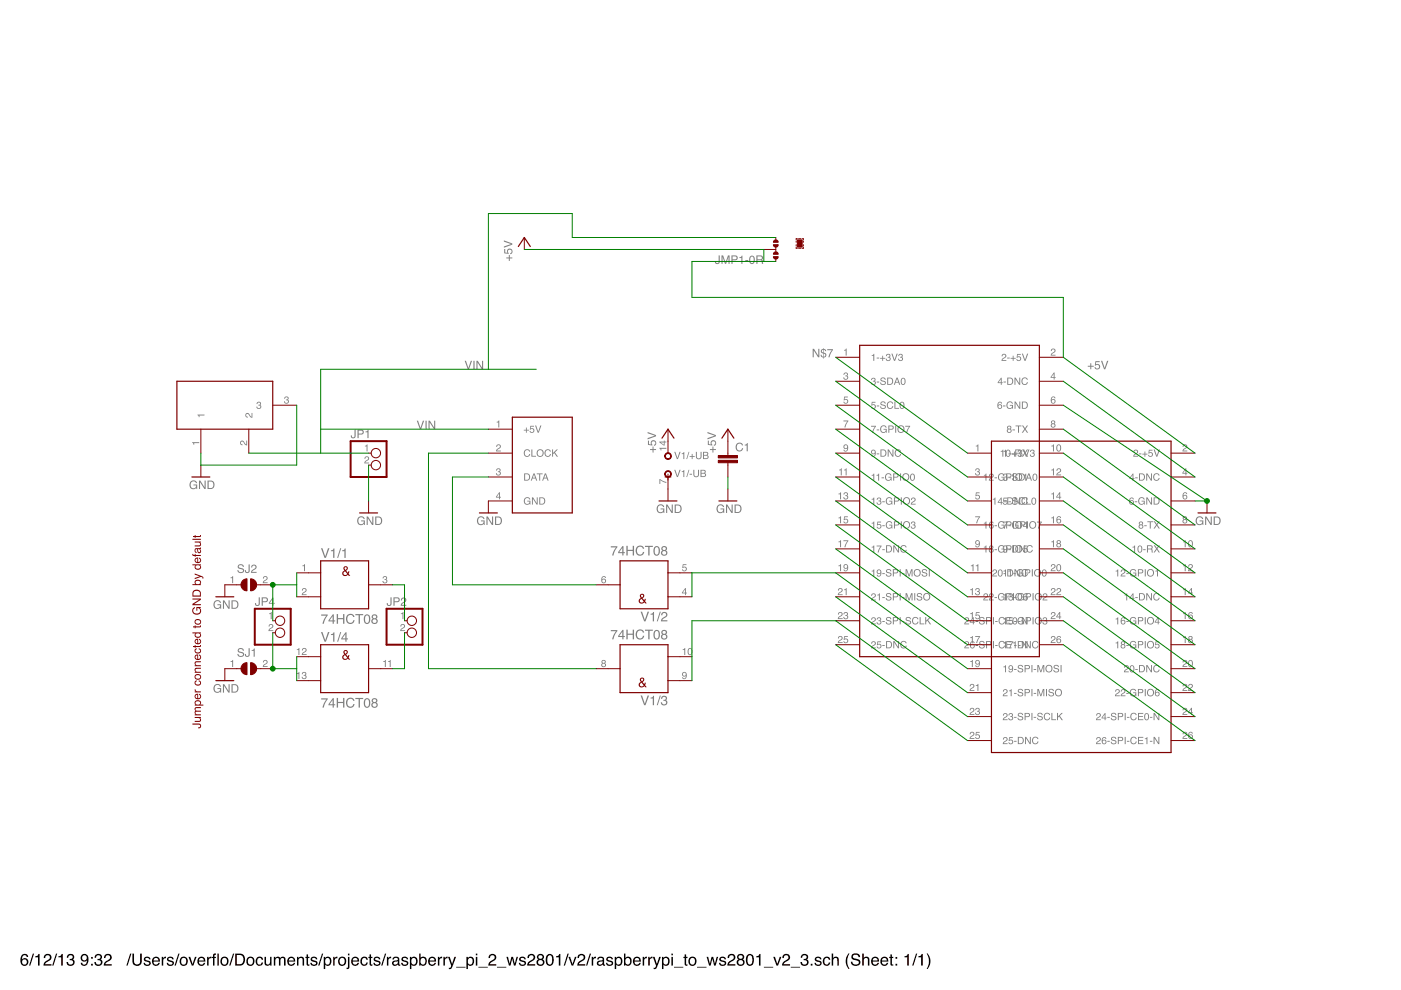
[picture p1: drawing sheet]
<svg xmlns="http://www.w3.org/2000/svg" width="297mm" height="210mm" viewBox="0 0 297 210" stroke-linecap="round" stroke-linejoin="round" font-family="sans-serif">
<path d="M4.7 202.4a.73 .73 0 0 1 .8-.1 .73 .73 0 0 1 .5 .6h-.3a.51 .51 0 0 0-.7-.4 .51 .51 0 0 0-.3 .7l-.1 .2a.82 .82 0 0 1 1.3 .2 .82 .82 0 0 1-.3 1.2 .82 .82 0 0 1-1.2-.5v-1.2zM4.7 204a.53 .53 0 0 0 1 0 .53 .53 0 0 0-1 0zM7 202.2h.2l-.8 2.5h-.2zM7.5 202.7l.4-.1 .2-.3h.3v2.4h-.3v-1.7h-.6zM9.6 202.4a.81 .81 0 0 1 1.2 .2 .81 .81 0 0 1-.5 1.2l-.7 .6h1.3v.3h-1.7a1.39 1.39 0 0 1 1.1-1.3 .5 .5 0 0 0 .2-.6 .5 .5 0 0 0-.6-.3 .5 .5 0 0 0-.3 .6h-.3zM11.9 202.2h.2l-.8 2.5h-.2zM12.4 202.7l.5-.1 .2-.3h.2v2.4h-.3v-1.7h-.6zM14.4 202.4a.72 .72 0 0 1 1.1-.1 .72 .72 0 0 1 0 1.1h-.1a.8 .8 0 0 1 .2 1.2 .8 .8 0 0 1-1.1 .1l-.4-.7h.3a.51 .51 0 0 0 .5 .6 .51 .51 0 0 0 .5-.5 .51 .51 0 0 0-.5-.5l-.1-.3a.45 .45 0 0 0 .6-.3 .45 .45 0 0 0-.3-.5 .45 .45 0 0 0-.6 .2v.4h-.3zM17.3 202.5a.89 .89 0 0 1 1.1-.1 .89 .89 0 0 1 .4 1 1.04 1.04 0 0 1-1.3 1.3l-.4-.6h.3a.49 .49 0 0 0 .6 .4 .49 .49 0 0 0 .4-.6l.1-.3a.8 .8 0 0 1-1.2 .1 .8 .8 0 0 1 0-1.2zM17.4 203.1a.55 .55 0 0 0 1.1 0 .55 .55 0 0 0-1.1 0zM19.3 202.9h.4v.4h-.4zM19.3 204.3h.4v.4h-.4zM20.3 202.4a.72 .72 0 0 1 1-.1 .72 .72 0 0 1 .1 1.1h-.1a.8 .8 0 0 1 .2 1.2 .8 .8 0 0 1-1.1 .1l-.4-.7h.3a.51 .51 0 0 0 .5 .6 .51 .51 0 0 0 .5-.5 .51 .51 0 0 0-.5-.5l-.1-.3a.45 .45 0 0 0 .6-.3 .45 .45 0 0 0-.3-.5 .45 .45 0 0 0-.6 .2v.4h-.3zM22.3 202.4a.81 .81 0 0 1 1.3 .2 .81 .81 0 0 1-.5 1.2l-.8 .6h1.4v.3h-1.7a1.39 1.39 0 0 1 1.1-1.3 .5 .5 0 0 0 .2-.6 .5 .5 0 0 0-.6-.3 .5 .5 0 0 0-.3 .6h-.3zM27.6 202.2h.3l-.8 2.5h-.3zM28.1 202.2h.3v1.6a.65 .65 0 0 0 .7 .7 .65 .65 0 0 0 .6-.7v-1.6h.4v1.4a1.01 1.01 0 0 1-1 1.2 1.01 1.01 0 0 1-1-1.2zM30.7 203a.74 .74 0 0 1 1.2 .4h-.3a.39 .39 0 0 0-.4-.3 .39 .39 0 0 0-.4 .3l.2 .2a.79 .79 0 0 1 .9 .7 .8 .8 0 0 1-.8 .5 .8 .8 0 0 1-.7-.7h.3a.45 .45 0 0 0 .5 .4 .45 .45 0 0 0 .4-.4v-.1a.93 .93 0 0 1-1.1-.7zM32.5 203.1a.85 .85 0 0 1 1-.2 .85 .85 0 0 1 .4 1h-1.3a.53 .53 0 0 0 .3 .6 .53 .53 0 0 0 .7-.4h.3a.9 .9 0 0 1-1.3 .6 .9 .9 0 0 1-.3-1.4zM32.7 203.3l-.1 .4h1l-.3-.6zM34.3 202.9h.3v.3l.3-.3 .3-.1v.4a.5 .5 0 0 0-.6 .5v1h-.3zM35.6 203a.74 .74 0 0 1 1.2 .4h-.3a.39 .39 0 0 0-.4-.3 .39 .39 0 0 0-.4 .3l.2 .2a.79 .79 0 0 1 1 .7 .8 .8 0 0 1-.9 .5 .8 .8 0 0 1-.6-.7h.2a.45 .45 0 0 0 .5 .4 .45 .45 0 0 0 .4-.4v-.1a.93 .93 0 0 1-1.1-.7zM37.8 202.2h.3l-.8 2.5h-.3zM38.6 203.2a.66 .66 0 0 0-.2 .9 .66 .66 0 0 0 1 .2 .67 .67 0 0 0 .1-.9 .67 .67 0 0 0-.9-.2zM38.3 203.1a.92 .92 0 0 1 1.3 .1 .92 .92 0 0 1 0 1.3 .92 .92 0 0 1-1.3 0l-.2-.7zM40 202.9h.3l.5 1.5 .5-1.5h.4l-.7 1.8h-.3zM42.1 203.1a.85 .85 0 0 1 1-.2 .85 .85 0 0 1 .4 1h-1.3a.53 .53 0 0 0 .4 .6 .53 .53 0 0 0 .6-.4h.3a.9 .9 0 0 1-1.3 .6 .9 .9 0 0 1-.2-1.4zM42.3 203.3l-.1 .4h1l-.3-.6zM43.9 202.9h.3v.3l.3-.3 .3-.1v.4a.5 .5 0 0 0-.6 .5v1h-.3zM46.1 202.2h.3v2.5h-.3zM45.3 202.3l.5-.1v.2l-.3 .2v.3h.3v.2h-.3v1.6h-.3v-1.6h-.3v-.2h.3zM47.3 203.2a.66 .66 0 0 0-.2 .9 .66 .66 0 0 0 .9 .2 .67 .67 0 0 0 .1-.9 .67 .67 0 0 0-.8-.2zM47 203.1a.92 .92 0 0 1 1.2 .1 .92 .92 0 0 1 0 1.3 .92 .92 0 0 1-1.2 0l-.3-.7zM49.4 202.2h.3l-.8 2.5h-.3zM50.2 202.5v1.9h.6a.99 .99 0 0 0 .8-.9 .99 .99 0 0 0-.8-1zM49.9 202.2h1a1.29 1.29 0 0 1 1.1 1.3 1.29 1.29 0 0 1-1.1 1.2h-1zM52.8 203.2a.66 .66 0 0 0-.2 .9 .66 .66 0 0 0 .9 .2 .67 .67 0 0 0 .1-.9 .67 .67 0 0 0-.8-.2zM52.5 203.1a.92 .92 0 0 1 1.2 .1 .92 .92 0 0 1 0 1.3 .92 .92 0 0 1-1.2 0l-.3-.7zM54.4 203.1a.76 .76 0 0 1 .8-.3 .76 .76 0 0 1 .6 .7h-.3a.51 .51 0 0 0-.7-.4 .51 .51 0 0 0-.3 .8 .49 .49 0 0 0 .4 .6 .49 .49 0 0 0 .6-.4h.3a.83 .83 0 0 1-1.1 .6 .83 .83 0 0 1-.5-1.1zM56.1 202.9h.3v1.2a.47 .47 0 0 0 .6 .4 .47 .47 0 0 0 .3-.7v-.9h.3v1.8h-.3v-.2a.64 .64 0 0 1-.7 .3 .64 .64 0 0 1-.5-.7zM58.1 202.9h.3v.2a.6 .6 0 0 1 1 0 .62 .62 0 0 1 .7-.2 .62 .62 0 0 1 .4 .6v1.2h-.3v-1.3a.4 .4 0 0 0-.5-.3 .4 .4 0 0 0-.2 .5v1.1h-.4v-1.2a.42 .42 0 0 0-.5-.4 .42 .42 0 0 0-.2 .6v1h-.3zM61.1 203.1a.85 .85 0 0 1 1.1-.2 .85 .85 0 0 1 .4 1h-1.4a.53 .53 0 0 0 .4 .6 .53 .53 0 0 0 .7-.4h.3a.9 .9 0 0 1-1.3 .6 .9 .9 0 0 1-.3-1.4zM61.4 203.3l-.2 .4h1.1l-.4-.6zM63 202.9h.3v.2a.66 .66 0 0 1 .7-.2 .66 .66 0 0 1 .5 .6v1.2h-.3v-1.1a.46 .46 0 0 0-.6-.5 .46 .46 0 0 0-.3 .7v.9h-.3zM65 202.4h.3v.5h.3v.2h-.3v1.2l.3 .2v.2a.44 .44 0 0 1-.6-.3v-1.3h-.3v-.2h.3zM66 203a.74 .74 0 0 1 1.3 .4h-.3a.39 .39 0 0 0-.4-.3 .39 .39 0 0 0-.4 .3l.2 .2a.79 .79 0 0 1 .9 .7 .8 .8 0 0 1-.8 .5 .8 .8 0 0 1-.7-.7h.3a.45 .45 0 0 0 .5 .4 .45 .45 0 0 0 .4-.4l-.1-.1a.93 .93 0 0 1-1-.7zM68.3 202.2h.2l-.8 2.5h-.2zM69.1 203.2a.71 .71 0 0 0-.2 .8 .71 .71 0 0 0 .7 .5 .72 .72 0 0 0 .4-.8 .72 .72 0 0 0-.7-.6zM68.6 202.9h.3v.2a.75 .75 0 0 1 1-.2 .75 .75 0 0 1 .4 .9 .78 .78 0 0 1-.4 .9 .78 .78 0 0 1-.9-.2v1h-.4zM70.6 202.9h.3v.3l.4-.3 .2-.1v.4a.5 .5 0 0 0-.6 .5v1h-.3zM72.2 203.2a.66 .66 0 0 0-.2 .9 .66 .66 0 0 0 1 .2 .67 .67 0 0 0 .1-.9 .67 .67 0 0 0-.9-.2zM71.9 203.1a.92 .92 0 0 1 1.3 .1 .92 .92 0 0 1 0 1.3 .92 .92 0 0 1-1.3 0l-.2-.7zM73.8 202.2h.3v.3h-.3zM73.8 202.9h.3v2.1a.47 .47 0 0 1-.6 .5v-.3l.3-.1zM74.7 203.1a.85 .85 0 0 1 1-.2 .85 .85 0 0 1 .4 1h-1.3a.53 .53 0 0 0 .4 .6 .53 .53 0 0 0 .6-.4h.3a.9 .9 0 0 1-1.3 .6 .9 .9 0 0 1-.2-1.4zM74.9 203.3l-.1 .4h1l-.3-.6zM76.6 203.1a.76 .76 0 0 1 .8-.3 .76 .76 0 0 1 .6 .7h-.3a.51 .51 0 0 0-.7-.4 .51 .51 0 0 0-.3 .8 .49 .49 0 0 0 .4 .6 .49 .49 0 0 0 .6-.4h.3a.83 .83 0 0 1-1.1 .6 .83 .83 0 0 1-.5-1.1zM78.4 202.4h.3v.5h.3v.2h-.3v1.2l.3 .2v.2a.44 .44 0 0 1-.6-.3v-1.3h-.3v-.2h.3zM79.4 203a.74 .74 0 0 1 1.2 .4h-.3a.39 .39 0 0 0-.4-.3 .39 .39 0 0 0-.3 .3l.1 .2a.79 .79 0 0 1 1 .7 .8 .8 0 0 1-.9 .5 .8 .8 0 0 1-.6-.7h.3a.45 .45 0 0 0 .4 .4 .45 .45 0 0 0 .5-.4l-.1-.1a.93 .93 0 0 1-1.1-.7zM81.6 202.2h.3l-.8 2.5h-.3zM82 202.9h.3v.3l.4-.3 .2-.1v.4a.5 .5 0 0 0-.6 .5v1h-.3zM83.5 204.1a.44 .44 0 0 0 .6 .4 .44 .44 0 0 0 .2-.7zM83.3 203.1a.8 .8 0 0 1 1.4 .2v1.1l.2 .1v.2h-.4l-.1-.2a.63 .63 0 0 1-1 .3 .63 .63 0 0 1 0-1l.9-.3a.42 .42 0 0 0-.3-.4 .42 .42 0 0 0-.5 .3h-.3zM85.3 203a.74 .74 0 0 1 1.2 .4h-.3a.39 .39 0 0 0-.4-.3 .39 .39 0 0 0-.4 .3l.2 .2a.79 .79 0 0 1 1 .7 .8 .8 0 0 1-.9 .5 .8 .8 0 0 1-.6-.7h.3a.45 .45 0 0 0 .4 .4 .45 .45 0 0 0 .4-.4v-.1a.93 .93 0 0 1-1.1-.7zM87.4 203.2a.71 .71 0 0 0-.2 .8 .71 .71 0 0 0 .7 .5 .72 .72 0 0 0 .3-.8 .72 .72 0 0 0-.7-.6zM86.9 202.9h.3v.2a.75 .75 0 0 1 .9-.2 .75 .75 0 0 1 .4 .9 .78 .78 0 0 1-.3 .9 .78 .78 0 0 1-1-.2v1h-.3zM88.9 202.2h.3v.9a.81 .81 0 0 1 1-.1 .81 .81 0 0 1 .3 1 .73 .73 0 0 1-.5 .7 .73 .73 0 0 1-.8-.2v.2h-.3zM89.3 203.3a.64 .64 0 0 0-.1 .8 .64 .64 0 0 0 .9 .2 .65 .65 0 0 0 0-.8 .65 .65 0 0 0-.8-.2zM91 203.1a.85 .85 0 0 1 1-.2 .85 .85 0 0 1 .4 1h-1.3a.53 .53 0 0 0 .4 .6 .53 .53 0 0 0 .6-.4h.3a.9 .9 0 0 1-1.3 .6 .9 .9 0 0 1-.2-1.4zM91.3 203.3l-.2 .4h1l-.3-.6zM92.8 202.9h.3v.3l.4-.3 .2-.1v.4a.5 .5 0 0 0-.6 .5v1h-.3zM94 202.9h.3v.3l.3-.3 .3-.1v.4a.5 .5 0 0 0-.6 .5v1h-.3zM95 202.9h.3l.5 1.5 .5-1.5h.4l-.8 2a.61 .61 0 0 1-.7 .6v-.3h.3l.2-.4zM96.7 205h2v.2h-2zM99.4 203.2a.71 .71 0 0 0-.2 .8 .71 .71 0 0 0 .7 .5 .72 .72 0 0 0 .3-.8 .72 .72 0 0 0-.7-.6zM98.9 202.9h.3v.2a.75 .75 0 0 1 .9-.2 .75 .75 0 0 1 .4 .9 .78 .78 0 0 1-.3 .9 .78 .78 0 0 1-1-.2v1h-.3zM100.9 202.9h.3v1.8h-.3zM100.9 202.2h.3v.3h-.3zM101.4 205h2v.2h-2zM103.9 202.4a.81 .81 0 0 1 1.2 .2 .81 .81 0 0 1-.5 1.2l-.7 .6h1.3v.3h-1.7a1.39 1.39 0 0 1 1.1-1.3 .5 .5 0 0 0 .2-.6 .5 .5 0 0 0-.6-.3 .5 .5 0 0 0-.3 .6h-.3zM105.4 205h1.9v.2h-1.9zM107.4 202.9h.3l.4 1.4 .3-1.4h.4l.3 1.4 .4-1.4h.3l-.5 1.8h-.3l-.4-1.4-.4 1.4h-.3zM110.2 203a.74 .74 0 0 1 1.3 .4h-.3a.39 .39 0 0 0-.4-.3 .39 .39 0 0 0-.4 .3l.2 .2a.79 .79 0 0 1 .9 .7 .8 .8 0 0 1-.8 .5 .8 .8 0 0 1-.7-.7h.3a.45 .45 0 0 0 .5 .4 .45 .45 0 0 0 .4-.4l-.1-.1a.93 .93 0 0 1-1-.7zM112.1 202.4a.81 .81 0 0 1 1.3 .2 .81 .81 0 0 1-.6 1.2l-.7 .6h1.4v.3h-1.7a1.39 1.39 0 0 1 1.1-1.3 .5 .5 0 0 0 .2-.6 .5 .5 0 0 0-.6-.3 .5 .5 0 0 0-.4 .6h-.3zM114.2 202.9a.42 .42 0 0 0 .8 0 .42 .42 0 0 0-.8 0zM114.1 204.1a.51 .51 0 0 0 1 0 .51 .51 0 0 0-1 0zM114 202.4a.7 .7 0 0 1 1.1-.1 .7 .7 0 0 1-.1 1.1 .77 .77 0 0 1 .2 1.1 .77 .77 0 0 1-1.2 .1 .77 .77 0 0 1 .2-1.2l-.4-.5zM116.1 202.4a.91 .91 0 0 1 1 .1 .91 .91 0 0 1 .3 1 .9 .9 0 0 1-.4 1.1 .9 .9 0 0 1-1.1-.2 1.91 1.91 0 0 1 .2-2zM116.3 202.6a1.65 1.65 0 0 0 .1 1.9h.1a1.25 1.25 0 0 0 .2-1.9zM117.9 202.7l.5-.1 .2-.3h.2v2.4h-.3v-1.7h-.6zM120.3 202.2h.3l-.8 2.5h-.3zM120.5 202.9h.4l.5 1.5 .5-1.5h.3l-.7 1.8h-.3zM122.7 202.4a.81 .81 0 0 1 1.3 .2 .81 .81 0 0 1-.6 1.2l-.7 .6h1.4v.3h-1.7a1.39 1.39 0 0 1 1.1-1.3 .5 .5 0 0 0 .2-.6 .5 .5 0 0 0-.6-.3 .5 .5 0 0 0-.3 .6h-.4zM125 202.2h.3l-.8 2.5h-.3zM125.5 202.9h.3v.3l.3-.3 .3-.1v.4a.5 .5 0 0 0-.6 .5v1h-.3zM126.9 204.1a.44 .44 0 0 0 .6 .4 .44 .44 0 0 0 .2-.7zM126.7 203.1a.8 .8 0 0 1 1.4 .2v1.1l.2 .1v.2h-.4l-.1-.2a.63 .63 0 0 1-1 .3 .63 .63 0 0 1 0-1l1-.3a.42 .42 0 0 0-.4-.4 .42 .42 0 0 0-.5 .3h-.3zM128.7 203a.74 .74 0 0 1 1.2 .4h-.3a.39 .39 0 0 0-.4-.3 .39 .39 0 0 0-.3 .3l.1 .2a.79 .79 0 0 1 1 .7 .8 .8 0 0 1-.8 .5 .8 .8 0 0 1-.7-.7h.3a.45 .45 0 0 0 .4 .4 .45 .45 0 0 0 .5-.4l-.1-.1a.93 .93 0 0 1-1.1-.7zM130.8 203.2a.71 .71 0 0 0-.2 .8 .71 .71 0 0 0 .7 .5 .72 .72 0 0 0 .4-.8 .72 .72 0 0 0-.8-.6zM130.3 202.9h.3v.2a.75 .75 0 0 1 1-.2 .75 .75 0 0 1 .4 .9 .78 .78 0 0 1-.4 .9 .78 .78 0 0 1-1-.2v1h-.3zM132.3 202.2h.3v.9a.81 .81 0 0 1 1.1-.1 .81 .81 0 0 1 .2 1 .73 .73 0 0 1-.5 .7 .73 .73 0 0 1-.8-.2v.2h-.3zM132.7 203.3a.64 .64 0 0 0-.1 .8 .64 .64 0 0 0 .9 .2 .65 .65 0 0 0 .1-.8 .65 .65 0 0 0-.9-.2zM134.4 203.1a.85 .85 0 0 1 1.1-.2 .85 .85 0 0 1 .4 1h-1.4a.53 .53 0 0 0 .4 .6 .53 .53 0 0 0 .6-.4h.3a.9 .9 0 0 1-1.2 .6 .9 .9 0 0 1-.3-1.4zM134.7 203.3l-.2 .4h1.1l-.4-.6zM136.3 202.9h.3v.3l.3-.3 .3-.1v.4a.5 .5 0 0 0-.6 .5v1h-.3zM137.4 202.9h.3v.3l.4-.3 .2-.1v.4a.5 .5 0 0 0-.5 .5v1h-.4zM138.4 202.9h.4l.5 1.5 .5-1.5h.3l-.7 2a.61 .61 0 0 1-.8 .6v-.3h.3l.2-.4zM140.8 203.2a.71 .71 0 0 0-.1 .8 .71 .71 0 0 0 .7 .5 .72 .72 0 0 0 .3-.8 .72 .72 0 0 0-.7-.6zM140.4 202.9h.3v.2a.75 .75 0 0 1 .9-.2 .75 .75 0 0 1 .4 .9 .78 .78 0 0 1-.4 .9 .78 .78 0 0 1-.9-.2v1h-.3zM142.3 202.9h.4v1.8h-.4zM142.3 202.2h.4v.3h-.4zM142.9 205h2v.2h-2zM145.2 202.4h.3v.5h.3v.2h-.3v1.2l.3 .2v.2a.44 .44 0 0 1-.6-.3v-1.3h-.3v-.2h.3zM146.5 203.2a.66 .66 0 0 0-.2 .9 .66 .66 0 0 0 .9 .2 .67 .67 0 0 0 .1-.9 .67 .67 0 0 0-.8-.2zM146.2 203.1a.92 .92 0 0 1 1.2 .1 .92 .92 0 0 1 0 1.3 .92 .92 0 0 1-1.2 0l-.3-.7zM147.8 205h2v.2h-2zM149.8 202.9h.4l.3 1.4 .4-1.4h.3l.4 1.4 .4-1.4h.3l-.6 1.8h-.3l-.4-1.4-.3 1.4h-.4zM152.7 203a.74 .74 0 0 1 1.2 .4h-.3a.39 .39 0 0 0-.4-.3 .39 .39 0 0 0-.4 .3l.2 .2a.79 .79 0 0 1 1 .7 .8 .8 0 0 1-.9 .5 .8 .8 0 0 1-.7-.7h.3a.45 .45 0 0 0 .5 .4 .45 .45 0 0 0 .4-.4v-.1a.93 .93 0 0 1-1.1-.7zM154.6 202.4a.81 .81 0 0 1 1.2 .2 .81 .81 0 0 1-.5 1.2l-.7 .6h1.3v.3h-1.7a1.39 1.39 0 0 1 1.1-1.3 .5 .5 0 0 0 .2-.6 .5 .5 0 0 0-.6-.3 .5 .5 0 0 0-.3 .6h-.3zM156.6 202.9a.42 .42 0 0 0 .8 0 .42 .42 0 0 0-.8 0zM156.5 204.1a.51 .51 0 0 0 1 0 .51 .51 0 0 0-1 0zM156.5 202.4a.7 .7 0 0 1 1-.1 .7 .7 0 0 1 0 1.1 .77 .77 0 0 1 .1 1.1 .77 .77 0 0 1-1.1 .1 .77 .77 0 0 1 .1-1.2l-.3-.5zM158.5 202.4a.91 .91 0 0 1 1.1 .1 .91 .91 0 0 1 .2 1 .9 .9 0 0 1-.3 1.1 .9 .9 0 0 1-1.2-.2 1.91 1.91 0 0 1 .2-2zM158.7 202.6a1.65 1.65 0 0 0 .1 1.9h.2a1.25 1.25 0 0 0 .2-1.9zM160.3 202.7l.5-.1 .2-.3h.2v2.4h-.3v-1.7h-.6zM162 205h1.9v.2h-1.9zM163.9 202.9h.4l.5 1.5 .5-1.5h.4l-.7 1.8h-.4zM166.2 202.4a.81 .81 0 0 1 1.2 .2 .81 .81 0 0 1-.5 1.2l-.7 .6h1.3v.3h-1.7a1.39 1.39 0 0 1 1.1-1.3 .5 .5 0 0 0 .2-.6 .5 .5 0 0 0-.6-.3 .5 .5 0 0 0-.3 .6h-.3zM167.7 205h1.9v.2h-1.9zM170 202.4a.72 .72 0 0 1 1.1-.1 .72 .72 0 0 1 0 1.1h-.1a.8 .8 0 0 1 .2 1.2 .8 .8 0 0 1-1.1 .1l-.4-.7h.3a.51 .51 0 0 0 .5 .6 .51 .51 0 0 0 .5-.5 .51 .51 0 0 0-.5-.5l-.1-.3a.45 .45 0 0 0 .6-.3 .45 .45 0 0 0-.3-.5 .45 .45 0 0 0-.5 .2l-.1 .4h-.3zM171.9 204.3h.4v.4h-.4zM172.9 203a.74 .74 0 0 1 1.3 .4h-.3a.39 .39 0 0 0-.4-.3 .39 .39 0 0 0-.4 .3l.2 .2a.79 .79 0 0 1 .9 .7 .8 .8 0 0 1-.8 .5 .8 .8 0 0 1-.7-.7h.3a.45 .45 0 0 0 .4 .4 .45 .45 0 0 0 .5-.4l-.1-.1a.93 .93 0 0 1-1-.7zM174.7 203.1a.76 .76 0 0 1 .8-.3 .76 .76 0 0 1 .5 .7h-.3a.51 .51 0 0 0-.6-.4 .51 .51 0 0 0-.3 .8 .49 .49 0 0 0 .3 .6 .49 .49 0 0 0 .6-.4h.3a.83 .83 0 0 1-1.1 .6 .83 .83 0 0 1-.4-1.1zM176.3 202.2h.3v.9a.65 .65 0 0 1 .8-.2 .65 .65 0 0 1 .4 .6v1.2h-.3v-1.1a.46 .46 0 0 0-.5-.5 .46 .46 0 0 0-.4 .6v1h-.3zM179.9 202.1h.2a3.1 3.1 0 0 0 0 3.3h-.2a2.6 2.6 0 0 1 0-3.3zM180.7 202.3a1 1 0 0 1 1.7 .6h-.4a.59 .59 0 0 0-.6-.5 .59 .59 0 0 0-.5 .6l.2 .2a1.22 1.22 0 0 1 1.3 .8 1.03 1.03 0 0 1-1 .8 1.03 1.03 0 0 1-1-.9h.3a.67 .67 0 0 0 .7 .6 .67 .67 0 0 0 .7-.6l-.1-.1a2.06 2.06 0 0 1-1.5-.7v-.4zM182.8 202.2h.3v.9a.65 .65 0 0 1 .8-.2 .65 .65 0 0 1 .4 .6v1.2h-.3v-1.1a.46 .46 0 0 0-.5-.5 .46 .46 0 0 0-.4 .6v1h-.3zM184.9 203.1a.85 .85 0 0 1 1.1-.2 .85 .85 0 0 1 .4 1h-1.4a.53 .53 0 0 0 .4 .6 .53 .53 0 0 0 .6-.4h.3a.9 .9 0 0 1-1.2 .6 .9 .9 0 0 1-.3-1.4zM185.2 203.3l-.2 .4h1.1l-.4-.6zM186.9 203.1a.85 .85 0 0 1 1-.2 .85 .85 0 0 1 .4 1h-1.3a.53 .53 0 0 0 .4 .6 .53 .53 0 0 0 .6-.4h.3a.9 .9 0 0 1-1.3 .6 .9 .9 0 0 1-.2-1.4zM187.1 203.3l-.1 .4h1l-.3-.6zM188.8 202.4h.3v.5h.3v.2h-.3v1.2l.3 .2v.2a.44 .44 0 0 1-.6-.3v-1.3h-.3v-.2h.3zM189.9 202.9h.3v.4h-.3zM189.9 204.3h.3v.4h-.3zM191.8 202.7l.4-.1 .2-.3h.3v2.4h-.3v-1.7h-.6zM194.2 202.2h.3l-.8 2.5h-.3zM194.7 202.7l.5-.1 .2-.3h.2v2.4h-.3v-1.7h-.6zM196.5 202.1h.2l.3 .6a2.54 2.54 0 0 1-.3 2.7h-.2a3.1 3.1 0 0 0 0-3.3z" fill-rule="evenodd" fill="#000"/>
<g fill="#808080">
<path d="M152.2 107.2a.8 .8 0 0 1 1.3 .3h-.2a.65 .65 0 0 0-1-.2 .65 .65 0 0 0-.1 1 .57 .57 0 0 0 .7 .3 .57 .57 0 0 0 .4-.6h-.5v-.2h.7v1h-.1l-.1-.3a.88 .88 0 0 1-1.2 .1 .88 .88 0 0 1-.1-1.2zM153.9 107h.3l.9 1.4v-1.4h.2v1.8h-.2l-.9-1.5v1.5h-.3zM156 107.2v1.4h.4a.7 .7 0 0 0 .6-.7 .7 .7 0 0 0-.6-.7zM155.7 107h.8a.91 .91 0 0 1 .7 .9 .91 .91 0 0 1-.7 .9h-.8z" fill-rule="evenodd"/>
<path d="M150.5 95.2h.6v-.5h.2v.5h.5v.2h-.5v.6h-.2v-.6h-.6zM150.1 93.4h.2v.8h.5a.61 .61 0 0 1 .3-.8 .61 .61 0 0 1 .8 .4 .61 .61 0 0 1-.6 .7v-.2a.38 .38 0 0 0 .2-.6 .38 .38 0 0 0-.6 0 .38 .38 0 0 0 .1 .6v.2l-.9-.2zM150 91.6l1.8 .6v.3l-1.8 .7v-.3l1.5-.5-1.5-.5z" fill-rule="evenodd"/>
<path d="M101.4 109.7a.8 .8 0 0 1 1.3 .4h-.2a.65 .65 0 0 0-1-.3 .65 .65 0 0 0-.1 1 .57 .57 0 0 0 .7 .3 .57 .57 0 0 0 .4-.6h-.5v-.2h.8v1h-.2l-.1-.2a.88 .88 0 0 1-1.2 0 .88 .88 0 0 1-.1-1.2zM103.1 109.5h.3l.9 1.5v-1.5h.3v1.8h-.3l-.9-1.4v1.4h-.3zM105.2 109.7v1.4h.4a.7 .7 0 0 0 .6-.7 .7 .7 0 0 0-.6-.7zM104.9 109.5h.8a.91 .91 0 0 1 .7 .9 .91 .91 0 0 1-.7 .9h-.8z" fill-rule="evenodd"/>
<path d="M40.4 102.1a.8 .8 0 0 1 1.4 .3h-.3a.65 .65 0 0 0-.9-.2 .65 .65 0 0 0-.1 1 .57 .57 0 0 0 .6 .3 .57 .57 0 0 0 .5-.6h-.6v-.2h.8v1h-.1l-.1-.2a.88 .88 0 0 1-1.2 0 .88 .88 0 0 1-.1-1.2zM42.2 101.9h.3l.9 1.4v-1.4h.2v1.8h-.3l-.9-1.5v1.5h-.2zM44.2 102.1v1.4h.5a.7 .7 0 0 0 .5-.7 .7 .7 0 0 0-.5-.7zM44 101.9h.7a.91 .91 0 0 1 .8 .9 .91 .91 0 0 1-.8 .9h-.7z" fill-rule="evenodd"/>
<path d="M253.7 109.7a.8 .8 0 0 1 1.4 .4h-.2a.65 .65 0 0 0-1-.3 .65 .65 0 0 0-.1 1 .57 .57 0 0 0 .7 .3 .57 .57 0 0 0 .4-.6h-.6v-.2h.8v1h-.1l-.1-.2a.88 .88 0 0 1-1.2 0 .88 .88 0 0 1-.1-1.2zM255.5 109.5h.3l.9 1.5v-1.5h.2v1.8h-.2l-1-1.4v1.4h-.2zM257.6 109.7v1.4h.4a.7 .7 0 0 0 .6-.7 .7 .7 0 0 0-.6-.7zM257.3 109.5h.7a.91 .91 0 0 1 .8 .9 .91 .91 0 0 1-.8 .9h-.7z" fill-rule="evenodd"/>
<path d="M68.1 130.3h1.4l-.8 2h-.3l.1-.6 .7-1.2h-1.1zM70.5 130.6l-.6 .9h.6zM70.6 130.2h.2v1.3h.3v.3h-.3v.5h-.3v-.5h-.9v-.3zM71.4 130.2h.3v.8h1v-.8h.3v2.1h-.3v-1h-1v1h-.3zM73.6 130.5a.89 .89 0 0 1 .9-.3 .89 .89 0 0 1 .7 .6h-.3a.7 .7 0 0 0-1-.3 .7 .7 0 0 0-.2 1 .62 .62 0 0 0 .6 .6 .62 .62 0 0 0 .6-.6h.3a.95 .95 0 0 1-1.3 .8 .95 .95 0 0 1-.5-1.4zM75.3 130.2h1.7v.2h-.7v1.9h-.3v-1.9h-.7zM77.4 130.5a.72 .72 0 0 1 .8-.1 .72 .72 0 0 1 .3 .8 .73 .73 0 0 1-.3 1 .73 .73 0 0 1-.9-.2l-.2-.9zM77.6 130.5a1.05 1.05 0 0 0 .2 1.6 .97 .97 0 0 0 0-1.6zM79.1 130.8a.34 .34 0 0 0 .6 0 .34 .34 0 0 0-.6 0zM79 131.7a.41 .41 0 0 0 .8 0 .41 .41 0 0 0-.8 0zM79 130.4a.57 .57 0 0 1 .8-.1 .57 .57 0 0 1 0 .9 .62 .62 0 0 1 .1 .9 .62 .62 0 0 1-.9 0 .62 .62 0 0 1 .1-.9l-.3-.4z" fill-rule="evenodd"/>
<path d="M129.5 115.8h1.4l-.8 2h-.3l.1-.6 .7-1.1h-1.1zM131.9 116.2l-.6 .9h.6zM132 115.8h.2v1.3h.3v.2h-.3v.5h-.3v-.5h-.8v-.3zM132.8 115.7h.3v.9h1v-.9h.3v2.1h-.3v-1h-1v1h-.3zM135 116a.89 .89 0 0 1 .9-.3 .89 .89 0 0 1 .7 .6h-.3a.7 .7 0 0 0-1-.3 .7 .7 0 0 0-.2 1 .62 .62 0 0 0 .6 .6 .62 .62 0 0 0 .6-.6h.3a.95 .95 0 0 1-1.2 .8 .95 .95 0 0 1-.6-1.4zM136.8 115.7h1.6v.3h-.7v1.8h-.3v-1.8h-.6zM138.8 116a.72 .72 0 0 1 .9-.1 .72 .72 0 0 1 .2 .9 .73 .73 0 0 1-.3 .9 .73 .73 0 0 1-.9-.2l-.2-.9zM139 116.1a1.05 1.05 0 0 0 .2 1.5 .97 .97 0 0 0 0-1.6zM140.5 116.3a.34 .34 0 0 0 .6 0 .34 .34 0 0 0-.6 0zM140.4 117.2a.41 .41 0 0 0 .8 0 .41 .41 0 0 0-.8 0zM140.4 115.9a.57 .57 0 0 1 .8 0 .57 .57 0 0 1 0 .8 .62 .62 0 0 1 .1 .9 .62 .62 0 0 1-.9 0 .62 .62 0 0 1 .1-.9l-.3-.4z" fill-rule="evenodd"/>
<path d="M129.5 133.6h1.4l-.8 2h-.3l.1-.6 .7-1.2h-1.1zM131.9 133.9l-.6 .9h.6zM132 133.5h.2v1.3h.3v.3h-.3v.5h-.3v-.5h-.8v-.3zM132.8 133.5h.3v.8h1v-.8h.3v2.1h-.3v-1h-1v1h-.3zM135 133.8a.89 .89 0 0 1 .9-.3 .89 .89 0 0 1 .7 .6h-.3a.7 .7 0 0 0-1-.3 .7 .7 0 0 0-.2 1 .62 .62 0 0 0 .6 .6 .62 .62 0 0 0 .6-.6h.3a.95 .95 0 0 1-1.2 .8 .95 .95 0 0 1-.6-1.4zM136.8 133.5h1.6v.2h-.7v1.9h-.3v-1.9h-.6zM138.8 133.8a.72 .72 0 0 1 .9-.1 .72 .72 0 0 1 .2 .9 .73 .73 0 0 1-.3 .9 .73 .73 0 0 1-.9-.2l-.2-.9zM139 133.8a1.05 1.05 0 0 0 .2 1.6 .97 .97 0 0 0 0-1.6zM140.5 134.1a.34 .34 0 0 0 .6 0 .34 .34 0 0 0-.6 0zM140.4 135a.41 .41 0 0 0 .8 0 .41 .41 0 0 0-.8 0zM140.4 133.7a.57 .57 0 0 1 .8-.1 .57 .57 0 0 1 0 .9 .62 .62 0 0 1 .1 .9 .62 .62 0 0 1-.9 0 .62 .62 0 0 1 .1-.9l-.3-.4z" fill-rule="evenodd"/>
<path d="M68.1 148.1h1.4l-.8 1.9h-.3l.1-.5 .7-1.2h-1.1zM70.5 148.4l-.6 .9h.6zM70.6 148h.2v1.3h.3v.2h-.3v.5h-.3v-.5h-.9v-.2zM71.4 148h.3v.8h1v-.8h.3v2h-.3v-.9h-1v.9h-.3zM73.6 148.2a.89 .89 0 0 1 .9-.3 .89 .89 0 0 1 .7 .7h-.3a.7 .7 0 0 0-1-.3 .7 .7 0 0 0-.2 1 .62 .62 0 0 0 .6 .5 .62 .62 0 0 0 .6-.5h.3a.95 .95 0 0 1-1.3 .7 .95 .95 0 0 1-.5-1.3zM75.3 148h1.7v.2h-.7v1.8h-.3v-1.8h-.7zM77.4 148.2a.72 .72 0 0 1 .8 0 .72 .72 0 0 1 .3 .8 .73 .73 0 0 1-.3 .9 .73 .73 0 0 1-.9-.1l-.2-.9zM77.6 148.3a1.05 1.05 0 0 0 .2 1.6 .97 .97 0 0 0 0-1.6zM79.1 148.6a.34 .34 0 0 0 .6 0 .34 .34 0 0 0-.6 0zM79 149.5a.41 .41 0 0 0 .8 0 .41 .41 0 0 0-.8 0zM79 148.2a.57 .57 0 0 1 .8-.1 .57 .57 0 0 1 0 .9 .62 .62 0 0 1 .1 .9 .62 .62 0 0 1-.9 0 .62 .62 0 0 1 .1-.9l-.3-.4z" fill-rule="evenodd"/>
<path d="M139.5 107.2a.8 .8 0 0 1 1.3 .3h-.2a.65 .65 0 0 0-1-.2 .65 .65 0 0 0-.1 1 .57 .57 0 0 0 .7 .3 .57 .57 0 0 0 .4-.6h-.5v-.2h.8v1h-.2l-.1-.3a.88 .88 0 0 1-1.2 .1 .88 .88 0 0 1-.1-1.2zM141.2 107h.3l.9 1.4v-1.4h.2v1.8h-.2l-.9-1.5v1.5h-.3zM143.3 107.2v1.4h.4a.7 .7 0 0 0 .6-.7 .7 .7 0 0 0-.6-.7zM143 107h.8a.91 .91 0 0 1 .7 .9 .91 .91 0 0 1-.7 .9h-.8z" fill-rule="evenodd"/>
<path d="M137.8 95.2h.6v-.5h.2v.5h.5v.2h-.5v.6h-.2v-.6h-.6zM137.4 93.4h.2v.8h.5a.61 .61 0 0 1 .3-.8 .61 .61 0 0 1 .8 .4 .61 .61 0 0 1-.6 .7v-.2a.38 .38 0 0 0 .2-.6 .38 .38 0 0 0-.6 0 .38 .38 0 0 0 .1 .6v.2l-.9-.2zM137.3 91.6l1.8 .6v.3l-1.8 .7v-.3l1.5-.5-1.5-.5z" fill-rule="evenodd"/>
<path d="M76 109.7a.8 .8 0 0 1 1.3 .4h-.2a.65 .65 0 0 0-1-.3 .65 .65 0 0 0-.1 1 .57 .57 0 0 0 .7 .3 .57 .57 0 0 0 .4-.6h-.5v-.2h.8v1h-.2l-.1-.2a.88 .88 0 0 1-1.2 0 .88 .88 0 0 1-.1-1.2zM77.7 109.5h.3l.9 1.5v-1.5h.3v1.8h-.3l-.9-1.4v1.4h-.3zM79.8 109.7v1.4h.4a.7 .7 0 0 0 .6-.7 .7 .7 0 0 0-.6-.7zM79.6 109.5h.7a.91 .91 0 0 1 .7 .9 .91 .91 0 0 1-.7 .9h-.7z" fill-rule="evenodd"/>
<path d="M107.3 54.6h.6v-.5h.2v.5h.5v.2h-.5v.5h-.2v-.5h-.6zM106.9 52.8h.2v.7l.5 .1a.61 .61 0 0 1 .3-.9 .61 .61 0 0 1 .8 .4 .61 .61 0 0 1-.5 .8v-.2a.38 .38 0 0 0 .2-.6 .38 .38 0 0 0-.6 0 .38 .38 0 0 0 .1 .5l-.1 .2-.9-.1zM106.8 51l1.8 .6v.3l-1.8 .6v-.2l1.6-.6-1.6-.5z" fill-rule="evenodd"/>
<path d="M45.5 145.3a.8 .8 0 0 1 1.4 .3h-.3a.65 .65 0 0 0-.9-.2 .65 .65 0 0 0-.1 .9 .57 .57 0 0 0 .6 .4 .57 .57 0 0 0 .5-.6h-.6v-.2h.8v1h-.2v-.3a.88 .88 0 0 1-1.2 .1 .88 .88 0 0 1-.1-1.2zM47.3 145.1h.3l.9 1.4v-1.4h.2v1.8h-.3l-.9-1.5v1.5h-.2zM49.3 145.3v1.3h.5a.7 .7 0 0 0 .5-.6 .7 .7 0 0 0-.5-.7zM49.1 145.1h.7a.91 .91 0 0 1 .8 .9 .91 .91 0 0 1-.8 .9h-.7z" fill-rule="evenodd"/>
<path d="M45.5 127.5a.8 .8 0 0 1 1.4 .3h-.3a.65 .65 0 0 0-.9-.2 .65 .65 0 0 0-.1 1 .57 .57 0 0 0 .6 .3 .57 .57 0 0 0 .5-.6h-.6v-.2h.8v1h-.2v-.3a.88 .88 0 0 1-1.2 .1 .88 .88 0 0 1-.1-1.2zM47.3 127.3h.3l.9 1.4v-1.4h.2v1.8h-.3l-.9-1.5v1.5h-.2zM49.3 127.5v1.4h.5a.7 .7 0 0 0 .5-.7 .7 .7 0 0 0-.5-.7zM49.1 127.3h.7a.91 .91 0 0 1 .8 .9 .91 .91 0 0 1-.8 .9h-.7z" fill-rule="evenodd"/>
<path d="M184.8 75.3l.6-.3v1.5h-.2v-1h-.4zM185.9 75.8h.5v.2h-.5zM187.1 75.4h.1v.5h.5v.2h-.5v.4h-.1v-.4h-.5v-.2h.5zM188 75.1a.43 .43 0 0 1 .7 0 .43 .43 0 0 1-.1 .6 .5 .5 0 0 1-.1 .9 .5 .5 0 0 1-.7-.5h.2a.3 .3 0 0 0 .4 .3 .3 .3 0 0 0 0-.6h-.2l.1-.1a.25 .25 0 0 0 .3-.2 .25 .25 0 0 0-.3-.3l-.5 .3zM189 75h.2l.5 1.3 .4-1.3h.2l-.5 1.5h-.2zM190.6 75.1a.43 .43 0 0 1 .7 0 .43 .43 0 0 1-.1 .6 .5 .5 0 0 1-.1 .9 .5 .5 0 0 1-.7-.5h.2a.3 .3 0 0 0 .4 .3 .3 .3 0 0 0 .1-.6h-.3l.1-.1a.25 .25 0 0 0 .3-.2 .25 .25 0 0 0-.3-.3l-.4 .3z" fill-rule="evenodd"/>
<path d="M178.9 74.2l.6-.3v1.5h-.2v-1.1h-.4z" fill-rule="evenodd"/>
<path d="M212.5 75.1a.52 .52 0 0 1 .9 .3 .52 .52 0 0 1-.6 .6l-.3 .3h.9v.2h-1.1l.2-.5a.59 .59 0 0 0 .6-.7l-.4-.1-.1 .4h-.2zM213.5 75.8h.6v.2h-.6zM214.7 75.4h.2v.5h.5v.2h-.5v.4h-.2v-.4h-.4v-.2h.4zM215.7 75h.7v.2h-.6l-.1 .4a.52 .52 0 0 1 .8 .3 .52 .52 0 0 1-.4 .7 .52 .52 0 0 1-.6-.5h.2a.33 .33 0 0 0 .5 .2 .33 .33 0 0 0 0-.5 .33 .33 0 0 0-.5 .1l-.2-.1zM216.7 75h.2l.4 1.3 .5-1.3h.2l-.6 1.5h-.2z" fill-rule="evenodd"/>
<path d="M223 74a.52 .52 0 0 1 .8 .2 .52 .52 0 0 1-.5 .7l-.3 .3h.8v.2h-1l.1-.5a.59 .59 0 0 0 .6-.8h-.4l-.1 .3h-.2z" fill-rule="evenodd"/>
<path d="M184.9 80.2a.43 .43 0 0 1 .6-.1 .43 .43 0 0 1-.1 .7 .5 .5 0 0 1-.1 .9 .5 .5 0 0 1-.6-.6h.1a.32 .32 0 0 0 .5 .4 .3 .3 0 0 0 0-.6h-.2v-.2a.25 .25 0 0 0 .3-.2 .25 .25 0 0 0-.2-.2l-.5 .3zM185.9 80.9h.5v.2h-.5zM186.8 80.2l.4-.2a.5 .5 0 0 1 .6 .5h-.2a.36 .36 0 0 0-.4-.3 .36 .36 0 0 0-.3 .4 .66 .66 0 0 1 .8 .8 .66 .66 0 0 1-.6 .2 .66 .66 0 0 1-.5-.5h.2a.4 .4 0 0 0 .4 .4 .4 .4 0 0 0 .4-.4l-.1-.1a.64 .64 0 0 1-.6-.2 .64 .64 0 0 1-.1-.6zM188.3 80.2v1.2h.4a.6 .6 0 0 0 .5-.6 .6 .6 0 0 0-.5-.6zM188.1 80.1h.6a.78 .78 0 0 1 .7 .7 .78 .78 0 0 1-.7 .8h-.6zM190.2 80.3l-.3 .7h.5zM190.1 80.1h.2l.6 1.5h-.3l-.1-.5h-.6l-.2 .5h-.2zM191.1 80.2a.64 .64 0 0 1 .8 .2 .64 .64 0 0 1 .1 .8 .53 .53 0 0 1-.7 .4 .53 .53 0 0 1-.3-.7zM191.3 80.3a.83 .83 0 0 0 .2 1.2 .7 .7 0 0 0 0-1.2z" fill-rule="evenodd"/>
<path d="M179 79.1a.43 .43 0 0 1 .6-.1 .43 .43 0 0 1 0 .7 .5 .5 0 0 1-.1 .8 .5 .5 0 0 1-.7-.5h.2a.3 .3 0 0 0 .4 .3 .3 .3 0 0 0 0-.5h-.2l.1-.2a.25 .25 0 0 0 .3-.2 .25 .25 0 0 0-.3-.3l-.5 .4z" fill-rule="evenodd"/>
<path d="M212.2 80.4l-.5 .7h.5zM212.2 80.1h.2v1h.2v.1h-.2v.4h-.2v-.4h-.7zM212.8 80.9h.5v.2h-.5zM213.8 80.2v1.2h.3a.6 .6 0 0 0 .5-.6 .6 .6 0 0 0-.5-.6zM213.6 80.1h.6a.78 .78 0 0 1 .6 .7 .78 .78 0 0 1-.6 .8h-.6zM215.1 80.1h.2l.8 1.2v-1.2h.2v1.5h-.2l-.8-1.2v1.2h-.2zM216.7 80.3a.66 .66 0 0 1 .7-.3 .66 .66 0 0 1 .5 .5h-.2a.55 .55 0 0 0-.8-.2 .55 .55 0 0 0-.1 .9l.1 .1a.46 .46 0 0 0 .5 .1 .46 .46 0 0 0 .3-.4h.2a.73 .73 0 0 1-1 .6 .73 .73 0 0 1-.3-1.2z" fill-rule="evenodd"/>
<path d="M223.4 79.3l-.5 .6h.5zM223.4 79h.2v.9h.2v.2h-.2v.4h-.2v-.4h-.7z" fill-rule="evenodd"/>
<path d="M184.8 85.2h.8v.2h-.6l-.1 .4a.52 .52 0 0 1 .8 .2 .52 .52 0 0 1-.4 .7 .52 .52 0 0 1-.6-.4h.2a.33 .33 0 0 0 .5 .1 .33 .33 0 0 0 0-.5 .33 .33 0 0 0-.5 .1h-.2zM185.9 86h.5v.2h-.5zM186.8 85.2l.4-.1a.5 .5 0 0 1 .6 .5h-.2a.36 .36 0 0 0-.4-.3 .36 .36 0 0 0-.3 .3v.1a.66 .66 0 0 1 .8 .8 .66 .66 0 0 1-.6 .2 .66 .66 0 0 1-.5-.5h.2a.4 .4 0 0 0 .4 .3 .4 .4 0 0 0 .4-.3l-.1-.1a.64 .64 0 0 1-.6-.2 .64 .64 0 0 1-.1-.7zM188.2 85.3a.66 .66 0 0 1 .7-.2 .66 .66 0 0 1 .5 .5h-.2a.55 .55 0 0 0-.8-.2 .55 .55 0 0 0-.1 .8l.1 .2a.46 .46 0 0 0 .5 .1 .46 .46 0 0 0 .3-.4h.2a.73 .73 0 0 1-1.1 .5 .73 .73 0 0 1-.2-1.1zM189.6 85.1h.2v1.4h.8v.2h-1zM190.9 85.3a.64 .64 0 0 1 .8 .2 .64 .64 0 0 1 0 .8 .53 .53 0 0 1-.7 .4 .53 .53 0 0 1-.3-.7zM191.1 85.4a.83 .83 0 0 0 .1 1.1 .7 .7 0 0 0 .1-1.2z" fill-rule="evenodd"/>
<path d="M179 84.1h.8v.2h-.7v.4a.52 .52 0 0 1 .7 .2 .52 .52 0 0 1-.3 .7 .52 .52 0 0 1-.7-.4h.2a.33 .33 0 0 0 .5 .1 .33 .33 0 0 0 0-.5 .33 .33 0 0 0-.5 .1h-.1z" fill-rule="evenodd"/>
<path d="M211.6 85.3l.6-.1 .2 .4-.5-.2-.2 .5a.51 .51 0 0 1 .7 .2 .51 .51 0 0 1-.3 .7 .51 .51 0 0 1-.6-.6zM211.7 86.2a.32 .32 0 0 0 .6 0 .32 .32 0 0 0-.6 0zM212.7 86h.5v.2h-.5zM213.6 85.3a.68 .68 0 0 1 1.2 .3h-.2a.58 .58 0 0 0-1 .1 .58 .58 0 0 0 .5 .8 .45 .45 0 0 0 .5-.5h-.5v-.1h.7v.8l-.2-.2a.77 .77 0 0 1-1.1-.1 .77 .77 0 0 1 .1-1.1zM215.1 85.1h.2l.8 1.3v-1.3h.2v1.6h-.2l-.8-1.3v1.3h-.2zM216.9 85.3v1.2h.3a.6 .6 0 0 0 .5-.6 .6 .6 0 0 0-.5-.6zM216.7 85.1h.6a.78 .78 0 0 1 .6 .8 .78 .78 0 0 1-.6 .8h-.6z" fill-rule="evenodd"/>
<path d="M223 84.2l.5-.1 .3 .4-.6-.2-.2 .5a.51 .51 0 0 1 .8 .2 .51 .51 0 0 1-.4 .7 .51 .51 0 0 1-.6-.6zM223 85.1a.32 .32 0 0 0 .6 0 .32 .32 0 0 0-.6 0z" fill-rule="evenodd"/>
<path d="M184.7 90.3h1l-.6 1.4h-.2l.1-.2 .5-1h-.8zM185.9 91.1h.5v.2h-.5zM186.8 90.4a.68 .68 0 0 1 1.2 .3h-.2a.58 .58 0 0 0-1 .1 .58 .58 0 0 0 .5 .8 .45 .45 0 0 0 .5-.5h-.5v-.2h.7v.8l-.2-.1a.77 .77 0 0 1-1.1-.1 .77 .77 0 0 1 .1-1.1zM188.3 90.2h.7a.44 .44 0 0 1 .5 .5 .44 .44 0 0 1-.5 .4h-.4v.6h-.3zM188.6 90.4v.5h.4a.27 .27 0 0 0 .3-.2 .27 .27 0 0 0-.3-.3zM189.8 90.2h.2v1.5h-.2zM190.3 91a.79 .79 0 0 1 1.5 0 .79 .79 0 0 1-1.5 0zM190.5 91a.59 .59 0 0 0 1.1 0 .59 .59 0 0 0-1.1 0zM191.9 90.3h1.1l-.7 1.4h-.2l.1-.2 .6-1h-.9z" fill-rule="evenodd"/>
<path d="M178.8 89.2h1.1l-.7 1.4h-.2l.1-.3 .5-.9h-.8z" fill-rule="evenodd"/>
<path d="M213.7 90.7a.25 .25 0 0 0 .5 0 .25 .25 0 0 0-.5 0zM213.7 91.3a.31 .31 0 0 0 .6 0 .31 .31 0 0 0-.6 0zM213.6 90.4a.43 .43 0 0 1 .7-.1 .43 .43 0 0 1-.1 .7 .46 .46 0 0 1 .1 .6 .46 .46 0 0 1-.7 0 .46 .46 0 0 1 .1-.6l-.2-.3zM214.7 91.1h.5v.2h-.5zM215.3 90.2h1.3v.2h-.6v1.4h-.2v-1.4h-.5zM216.7 90.2h.2l.4 .6 .4-.6h.3l-.6 .8 .6 .8h-.3l-.4-.7-.4 .7h-.3l.6-.8z" fill-rule="evenodd"/>
<path d="M223 89.5a.25 .25 0 0 0 .5 0 .25 .25 0 0 0-.5 0zM223 90.2a.31 .31 0 0 0 .6 0 .31 .31 0 0 0-.6 0zM222.9 89.3a.43 .43 0 0 1 .7-.1 .43 .43 0 0 1-.1 .6 .46 .46 0 0 1 .1 .7 .46 .46 0 0 1-.7 0 .46 .46 0 0 1 .1-.7l-.2-.3z" fill-rule="evenodd"/>
<path d="M184.8 95.5a.66 .66 0 0 1 .8 .2 .66 .66 0 0 1 0 .8 .46 .46 0 0 1-.5 .4 .46 .46 0 0 1-.4-.4h.2a.3 .3 0 0 0 .3 .2 .3 .3 0 0 0 .3-.4v-.2a.48 .48 0 0 1-.7 .1 .48 .48 0 0 1 0-.7zM184.9 95.8a.32 .32 0 0 0 .6 0 .32 .32 0 0 0-.6 0zM185.9 96.1h.5v.2h-.5zM186.9 95.5v1.2h.4a.6 .6 0 0 0 .4-.6 .6 .6 0 0 0-.4-.6zM186.7 95.3h.6a.78 .78 0 0 1 .6 .8 .78 .78 0 0 1-.6 .7h-.6zM188.2 95.3h.3l.7 1.2v-1.2h.2v1.5h-.2l-.8-1.2v1.2h-.2zM189.9 95.5a.66 .66 0 0 1 .6-.2 .66 .66 0 0 1 .5 .5h-.2a.55 .55 0 0 0-.8-.2 .55 .55 0 0 0 0 .8v.1a.46 .46 0 0 0 .5 .2 .46 .46 0 0 0 .3-.4h.2a.73 .73 0 0 1-1 .5 .73 .73 0 0 1-.2-1.2z" fill-rule="evenodd"/>
<path d="M178.9 94.4a.66 .66 0 0 1 .9 .1 .66 .66 0 0 1-.1 .9 .46 .46 0 0 1-.4 .4 .46 .46 0 0 1-.5-.5h.2a.3 .3 0 0 0 .4 .3 .3 .3 0 0 0 .2-.4v-.2a.48 .48 0 0 1-.7 .1 .48 .48 0 0 1 0-.7zM179 94.7a.35 .35 0 0 0 .7 0 .35 .35 0 0 0-.7 0z" fill-rule="evenodd"/>
<path d="M212.2 95.6l.5-.3v1.5h-.2v-1h-.3zM213.4 95.5a.64 .64 0 0 1 .8 .1 .64 .64 0 0 1 0 .8 .53 .53 0 0 1-.7 .4 .53 .53 0 0 1-.3-.7zM213.6 95.5a.83 .83 0 0 0 .1 1.2 .7 .7 0 0 0 0-1.2zM214.4 96.1h.6v.2h-.6zM215.5 95.5v.5h.4a.27 .27 0 0 0 .4-.2 .27 .27 0 0 0-.3-.3zM215.2 95.3h.8a.42 .42 0 0 1 .4 .3 .42 .42 0 0 1-.2 .5l.3 .7h-.2l-.1-.5-.3-.1h-.4v.6h-.3zM216.7 95.3h.2l.4 .6 .4-.6h.3l-.5 .7 .5 .8h-.3l-.4-.6-.4 .6h-.3l.6-.8z" fill-rule="evenodd"/>
<path d="M222.9 94.5l.6-.3v1.5h-.2v-1h-.4zM224.1 94.4a.64 .64 0 0 1 .8 .1 .64 .64 0 0 1 0 .8 .53 .53 0 0 1-.6 .4 .53 .53 0 0 1-.3-.7zM224.3 94.4a.83 .83 0 0 0 .2 1.2 .7 .7 0 0 0 0-1.2z" fill-rule="evenodd"/>
<path d="M184.8 100.7l.6-.3v1.5h-.2v-1.1h-.4zM185.8 100.7l.6-.3v1.5h-.2v-1.1h-.4zM186.9 101.2h.5v.2h-.5zM187.8 100.6a.68 .68 0 0 1 1.2 .2h-.2a.58 .58 0 0 0-1 .1 .58 .58 0 0 0 .6 .9 .45 .45 0 0 0 .4-.5h-.4v-.2h.6v.8l-.1-.2a.77 .77 0 0 1-1.2 0 .77 .77 0 0 1 .1-1.1zM189.4 100.4h.7a.44 .44 0 0 1 .4 .4 .44 .44 0 0 1-.4 .5h-.5v.6h-.2zM189.6 100.6v.5h.4a.27 .27 0 0 0 .3-.3 .27 .27 0 0 0-.3-.2zM190.8 100.4h.2v1.5h-.2zM191.3 101.2a.8 .8 0 0 1 1.6 0 .8 .8 0 0 1-1.6 0zM191.5 101.1a.6 .6 0 0 0 1.2 0 .6 .6 0 0 0-1.2 0zM193.1 100.6a.64 .64 0 0 1 .8 .1 .64 .64 0 0 1 0 .8 .53 .53 0 0 1-.6 .4 .53 .53 0 0 1-.4-.7zM193.3 100.6a.83 .83 0 0 0 .2 1.2 .7 .7 0 0 0 0-1.2z" fill-rule="evenodd"/>
<path d="M177.9 99.6l.6-.3v1.5h-.2v-1.1h-.4zM178.9 99.6l.6-.3v1.5h-.2v-1.1h-.4z" fill-rule="evenodd"/>
<path d="M208.6 100.7l.5-.3v1.5h-.2v-1.1h-.3zM209.9 100.5a.52 .52 0 0 1 .8 .2 .52 .52 0 0 1-.6 .7l-.2 .3h.8v.2h-1.1l.2-.5a.59 .59 0 0 0 .6-.7l-.4-.1-.1 .3h-.2zM210.9 101.2h.5v.2h-.5zM211.8 100.6a.68 .68 0 0 1 1.2 .2h-.2a.58 .58 0 0 0-1 .1 .58 .58 0 0 0 .5 .9 .45 .45 0 0 0 .5-.5h-.5v-.2h.7v.8l-.2-.2a.77 .77 0 0 1-1.1 0 .77 .77 0 0 1 .1-1.1zM213.3 100.4h.7a.44 .44 0 0 1 .5 .4 .44 .44 0 0 1-.5 .5h-.5v.6h-.2zM213.5 100.6v.5h.4a.27 .27 0 0 0 .4-.3 .27 .27 0 0 0-.4-.2zM214.8 100.4h.2v1.5h-.2zM215.2 101.2a.8 .8 0 0 1 1.6 0 .8 .8 0 0 1-1.6 0zM215.4 101.1a.6 .6 0 0 0 1.2 0 .6 .6 0 0 0-1.2 0zM217 100.7l.6-.3v1.5h-.2v-1.1h-.4z" fill-rule="evenodd"/>
<path d="M222.9 99.6l.6-.3v1.5h-.2v-1.1h-.4zM224.2 99.4a.52 .52 0 0 1 .8 .2 .52 .52 0 0 1-.5 .7l-.3 .3h.8v.2h-1l.1-.5a.59 .59 0 0 0 .6-.8h-.4l-.1 .3h-.2z" fill-rule="evenodd"/>
<path d="M184.8 105.8l.6-.3v1.5h-.2v-1.1h-.4zM186 105.6a.43 .43 0 0 1 .7-.1 .43 .43 0 0 1-.1 .7 .5 .5 0 0 1-.1 .9 .5 .5 0 0 1-.7-.6h.2a.3 .3 0 0 0 .5 .3 .3 .3 0 0 0 0-.5h-.2v-.2a.25 .25 0 0 0 .3-.2 .25 .25 0 0 0-.2-.2l-.5 .3zM187.1 106.3h.5v.2h-.5zM188 105.6a.68 .68 0 0 1 1.2 .3h-.2a.58 .58 0 0 0-1 .1 .58 .58 0 0 0 .5 .8 .45 .45 0 0 0 .5-.5h-.5v-.1h.7v.8l-.2-.2a.77 .77 0 0 1-1.1 0 .77 .77 0 0 1 .1-1.2zM189.5 105.5h.7a.44 .44 0 0 1 .5 .4 .44 .44 0 0 1-.5 .4h-.5v.7h-.2zM189.7 105.6v.6h.5a.27 .27 0 0 0 .3-.3 .27 .27 0 0 0-.3-.3zM191 105.5h.2v1.5h-.2zM191.4 106.2a.8 .8 0 0 1 1.6 0 .8 .8 0 0 1-1.6 0zM191.6 106.2a.6 .6 0 0 0 1.2 0 .6 .6 0 0 0-1.2 0zM193.3 105.6a.52 .52 0 0 1 .8 .2 .52 .52 0 0 1-.5 .7l-.3 .3h.8v.2h-1l.2-.5a.59 .59 0 0 0 .6-.8h-.4l-.2 .3h-.2z" fill-rule="evenodd"/>
<path d="M177.8 104.7l.5-.3v1.5h-.2v-1.1h-.3zM179 104.5a.43 .43 0 0 1 .7-.1 .43 .43 0 0 1-.1 .7 .5 .5 0 0 1-.1 .8 .5 .5 0 0 1-.7-.5h.2a.3 .3 0 0 0 .4 .3 .3 .3 0 0 0 0-.5h-.2l.1-.2a.25 .25 0 0 0 .3-.2 .25 .25 0 0 0-.3-.3l-.5 .4z" fill-rule="evenodd"/>
<path d="M210.5 105.8l.6-.3v1.5h-.2v-1.1h-.4zM212.2 105.8l-.5 .7h.5zM212.2 105.5h.2v1h.2v.1h-.2v.4h-.2v-.4h-.7zM212.8 106.3h.5v.2h-.5zM213.8 105.6v1.2h.3a.6 .6 0 0 0 .5-.6 .6 .6 0 0 0-.5-.6zM213.6 105.5h.6a.78 .78 0 0 1 .6 .7 .78 .78 0 0 1-.6 .8h-.6zM215.1 105.5h.2l.8 1.2v-1.2h.2v1.5h-.2l-.8-1.3v1.3h-.2zM216.7 105.6a.66 .66 0 0 1 .7-.2 .66 .66 0 0 1 .5 .5h-.2a.55 .55 0 0 0-.8-.2 .55 .55 0 0 0-.1 .9l.1 .1a.46 .46 0 0 0 .5 .1 .46 .46 0 0 0 .3-.4h.2a.73 .73 0 0 1-1 .5 .73 .73 0 0 1-.3-1.1z" fill-rule="evenodd"/>
<path d="M222.9 104.7l.6-.3v1.5h-.2v-1.1h-.4zM224.6 104.7l-.5 .6h.5zM224.6 104.4h.2v.9h.2v.2h-.2v.4h-.2v-.4h-.7z" fill-rule="evenodd"/>
<path d="M184.8 110.9l.6-.3v1.5h-.2v-1.1h-.4zM186 110.6h.8v.2h-.6l-.1 .4a.52 .52 0 0 1 .8 .2 .52 .52 0 0 1-.4 .7 .52 .52 0 0 1-.6-.4h.2a.33 .33 0 0 0 .4 .1 .33 .33 0 0 0 .1-.5 .33 .33 0 0 0-.5 .1h-.2zM187.1 111.4h.5v.2h-.5zM188 110.7a.68 .68 0 0 1 1.2 .3h-.2a.58 .58 0 0 0-1 .1 .58 .58 0 0 0 .5 .8 .45 .45 0 0 0 .5-.5h-.5v-.2h.7v.9l-.2-.2a.77 .77 0 0 1-1.1-.1 .77 .77 0 0 1 .1-1.1zM189.5 110.5h.7a.44 .44 0 0 1 .5 .5 .44 .44 0 0 1-.5 .4h-.5v.7h-.2zM189.7 110.7v.5h.5a.27 .27 0 0 0 .3-.2 .27 .27 0 0 0-.3-.3zM191 110.5h.2v1.6h-.2zM191.4 111.3a.8 .8 0 0 1 1.6 0 .8 .8 0 0 1-1.6 0zM191.6 111.3a.6 .6 0 0 0 1.2 0 .6 .6 0 0 0-1.2 0zM193.3 110.7a.43 .43 0 0 1 .6-.1 .43 .43 0 0 1 0 .7 .5 .5 0 0 1-.1 .8 .5 .5 0 0 1-.7-.5h.2a.3 .3 0 0 0 .4 .3 .3 .3 0 0 0 0-.5h-.2v-.2a.25 .25 0 0 0 .4-.2 .25 .25 0 0 0-.3-.3l-.5 .4z" fill-rule="evenodd"/>
<path d="M177.8 109.7l.5-.2v1.4h-.2v-1h-.3zM179 109.5h.8v.2h-.7v.4a.52 .52 0 0 1 .7 .2 .52 .52 0 0 1-.3 .7 .52 .52 0 0 1-.7-.4h.2a.33 .33 0 0 0 .5 .1 .33 .33 0 0 0 0-.5 .33 .33 0 0 0-.5 .1h-.1z" fill-rule="evenodd"/>
<path d="M208.6 110.9l.5-.3v1.5h-.2v-1.1h-.3zM209.8 110.7l.6-.1 .3 .4-.6-.2-.2 .5a.51 .51 0 0 1 .7 .2 .51 .51 0 0 1-.3 .7 .51 .51 0 0 1-.6-.6zM209.9 111.6a.32 .32 0 0 0 .6 0 .32 .32 0 0 0-.6 0zM210.9 111.4h.5v.2h-.5zM211.8 110.7a.68 .68 0 0 1 1.2 .3h-.2a.58 .58 0 0 0-1 .1 .58 .58 0 0 0 .5 .8 .45 .45 0 0 0 .5-.5h-.5v-.2h.7v.9l-.2-.2a.77 .77 0 0 1-1.1-.1 .77 .77 0 0 1 .1-1.1zM213.3 110.5h.7a.44 .44 0 0 1 .5 .5 .44 .44 0 0 1-.5 .4h-.5v.7h-.2zM213.5 110.7v.5h.4a.27 .27 0 0 0 .4-.2 .27 .27 0 0 0-.4-.3zM214.8 110.5h.2v1.6h-.2zM215.2 111.3a.8 .8 0 0 1 1.6 0 .8 .8 0 0 1-1.6 0zM215.4 111.3a.6 .6 0 0 0 1.2 0 .6 .6 0 0 0-1.2 0zM217.5 110.9l-.4 .6h.4zM217.6 110.6h.1v.9h.2v.2h-.2v.4h-.2v-.4h-.6z" fill-rule="evenodd"/>
<path d="M222.9 109.7l.6-.2v1.4h-.2v-1h-.4zM224.1 109.6l.6-.1 .3 .3-.6-.2-.2 .6a.51 .51 0 0 1 .7 .1 .51 .51 0 0 1-.3 .8 .51 .51 0 0 1-.6-.6zM224.2 110.5a.32 .32 0 0 0 .6 0 .32 .32 0 0 0-.6 0z" fill-rule="evenodd"/>
<path d="M184.8 115.9l.6-.2v1.4h-.2v-1h-.4zM185.9 115.7h1l-.6 1.4h-.2v-.2l.6-1h-.8zM187.1 116.5h.5v.1h-.5zM188.1 115.8v1.2h.3a.6 .6 0 0 0 .5-.6 .6 .6 0 0 0-.5-.6zM187.9 115.6h.6a.78 .78 0 0 1 .6 .8 .78 .78 0 0 1-.6 .7h-.6zM189.4 115.6h.2l.8 1.3v-1.3h.2v1.5h-.2l-.8-1.2v1.2h-.2zM191.1 115.8a.66 .66 0 0 1 .6-.2 .66 .66 0 0 1 .5 .5h-.2a.55 .55 0 0 0-.8-.2 .55 .55 0 0 0-.1 .8l.1 .1a.46 .46 0 0 0 .5 .2 .46 .46 0 0 0 .3-.4h.2a.73 .73 0 0 1-1 .5 .73 .73 0 0 1-.2-1.1z" fill-rule="evenodd"/>
<path d="M177.8 114.8l.5-.3v1.5h-.2v-1h-.3zM178.8 114.6h1.1l-.7 1.4h-.2l.1-.3 .6-1h-.9z" fill-rule="evenodd"/>
<path d="M208.6 115.9l.5-.2v1.4h-.2v-1h-.3zM209.9 116.1a.25 .25 0 0 0 .5 0 .25 .25 0 0 0-.5 0zM209.9 116.7a.31 .31 0 0 0 .6 0 .31 .31 0 0 0-.6 0zM209.8 115.8a.43 .43 0 0 1 .7-.1 .43 .43 0 0 1-.1 .6 .46 .46 0 0 1 .1 .7 .46 .46 0 0 1-.7 0 .46 .46 0 0 1 .1-.7l-.2-.2zM210.9 116.5h.5v.1h-.5zM211.8 115.8a.68 .68 0 0 1 1.2 .3h-.2a.58 .58 0 0 0-1 .1 .58 .58 0 0 0 .5 .8 .45 .45 0 0 0 .5-.5h-.5v-.2h.7v.8l-.2-.2a.77 .77 0 0 1-1.1 0 .77 .77 0 0 1 .1-1.1zM213.3 115.6h.7a.44 .44 0 0 1 .5 .5 .44 .44 0 0 1-.5 .4h-.5v.6h-.2zM213.5 115.8v.5h.4a.27 .27 0 0 0 .4-.2 .27 .27 0 0 0-.4-.3zM214.8 115.6h.2v1.5h-.2zM215.2 116.4a.8 .8 0 0 1 1.6 0 .8 .8 0 0 1-1.6 0zM215.4 116.3a.6 .6 0 0 0 1.2 0 .6 .6 0 0 0-1.2 0zM217.1 115.7h.7v.2h-.6l-.1 .4a.52 .52 0 0 1 .8 .2 .52 .52 0 0 1-.4 .7 .52 .52 0 0 1-.6-.4h.2a.33 .33 0 0 0 .5 .1 .33 .33 0 0 0 0-.5 .33 .33 0 0 0-.5 .1h-.2z" fill-rule="evenodd"/>
<path d="M222.9 114.8l.6-.3v1.5h-.2v-1h-.4zM224.2 114.9a.25 .25 0 0 0 .5 0 .25 .25 0 0 0-.5 0zM224.2 115.6a.31 .31 0 0 0 .6 0 .31 .31 0 0 0-.6 0zM224.1 114.6a.43 .43 0 0 1 .7 0 .43 .43 0 0 1-.1 .6 .46 .46 0 0 1 .1 .7 .46 .46 0 0 1-.7 0 .46 .46 0 0 1 .1-.7l-.2-.3z" fill-rule="evenodd"/>
<path d="M184.8 121l.6-.3v1.5h-.2v-1h-.4zM186 120.9a.66 .66 0 0 1 .8 .1 .66 .66 0 0 1 0 .9 .46 .46 0 0 1-.5 .4 .46 .46 0 0 1-.4-.4h.2a.3 .3 0 0 0 .3 .2 .3 .3 0 0 0 .3-.4v-.2a.48 .48 0 0 1-.7 .1 .48 .48 0 0 1 0-.7zM186.1 121.2a.32 .32 0 0 0 .6 0 .32 .32 0 0 0-.6 0zM187.1 121.5h.5v.2h-.5zM188 120.8l.4-.2a.5 .5 0 0 1 .6 .5h-.2a.36 .36 0 0 0-.4-.3 .36 .36 0 0 0-.3 .4 .66 .66 0 0 1 .8 .9 .66 .66 0 0 1-.6 .2 .66 .66 0 0 1-.5-.6h.2a.4 .4 0 0 0 .4 .4 .4 .4 0 0 0 .4-.4l-.1-.1a.64 .64 0 0 1-.6-.2 .64 .64 0 0 1-.1-.6zM189.3 120.7h.7a.44 .44 0 0 1 .4 .4 .44 .44 0 0 1-.4 .5h-.5v.6h-.2zM189.5 120.9v.5h.4a.27 .27 0 0 0 .3-.3 .27 .27 0 0 0-.3-.2zM190.8 120.7h.2v1.5h-.2zM191.2 121.5h.5v.2h-.5zM192 120.7h.3l.4 1.3 .5-1.3h.3v1.5h-.2v-1.3l-.5 1.3h-.2l-.4-1.3v1.3h-.2zM193.7 121.5a.8 .8 0 0 1 1.6 0 .8 .8 0 0 1-1.6 0zM193.9 121.4a.6 .6 0 0 0 1.2 0 .6 .6 0 0 0-1.2 0zM195.6 120.8l.4-.2a.5 .5 0 0 1 .6 .5h-.2a.36 .36 0 0 0-.4-.3 .36 .36 0 0 0-.3 .4 .66 .66 0 0 1 .8 .9 .66 .66 0 0 1-.6 .2 .66 .66 0 0 1-.5-.6h.2a.4 .4 0 0 0 .4 .4 .4 .4 0 0 0 .4-.4l-.1-.1a.64 .64 0 0 1-.6-.2 .64 .64 0 0 1-.1-.6zM196.9 120.7h.2v1.5h-.2z" fill-rule="evenodd"/>
<path d="M177.8 119.9l.5-.3v1.5h-.2v-1.1h-.3zM178.9 119.8a.66 .66 0 0 1 .9 .1 .66 .66 0 0 1 0 .9 .46 .46 0 0 1-.5 .3 .46 .46 0 0 1-.5-.4h.2a.3 .3 0 0 0 .4 .3 .3 .3 0 0 0 .2-.4v-.2a.48 .48 0 0 1-.7 .1 .48 .48 0 0 1 0-.7zM179 120.1a.35 .35 0 0 0 .7 0 .35 .35 0 0 0-.7 0z" fill-rule="evenodd"/>
<path d="M210.6 120.8a.52 .52 0 0 1 .8 .3 .52 .52 0 0 1-.5 .6l-.3 .3h.8v.2h-1l.1-.5a.59 .59 0 0 0 .6-.7l-.4-.1-.1 .4h-.2zM211.7 120.9a.64 .64 0 0 1 .8 .1 .64 .64 0 0 1 0 .8 .53 .53 0 0 1-.6 .4 .53 .53 0 0 1-.3-.7zM211.9 120.9a.83 .83 0 0 0 .2 1.2 .7 .7 0 0 0 0-1.2zM212.8 121.5h.5v.2h-.5zM213.8 120.9v1.1h.3a.6 .6 0 0 0 .5-.5 .6 .6 0 0 0-.5-.6zM213.6 120.7h.6a.78 .78 0 0 1 .6 .8 .78 .78 0 0 1-.6 .7h-.6zM215.1 120.7h.2l.8 1.2v-1.2h.2v1.5h-.2l-.8-1.2v1.2h-.2zM216.7 120.9a.66 .66 0 0 1 .7-.3 .66 .66 0 0 1 .5 .5h-.2a.55 .55 0 0 0-.8-.1 .55 .55 0 0 0-.1 .8l.1 .1a.46 .46 0 0 0 .5 .2 .46 .46 0 0 0 .3-.4h.2a.73 .73 0 0 1-1 .5 .73 .73 0 0 1-.3-1.2z" fill-rule="evenodd"/>
<path d="M223 119.7a.52 .52 0 0 1 .8 .2 .52 .52 0 0 1-.5 .7l-.3 .3h.8v.2h-1l.1-.5a.59 .59 0 0 0 .6-.7l-.4-.1-.1 .3h-.2zM224.1 119.8a.64 .64 0 0 1 .8 .1 .64 .64 0 0 1 0 .8 .53 .53 0 0 1-.6 .4 .53 .53 0 0 1-.3-.7zM224.3 119.8a.83 .83 0 0 0 .2 1.2 .7 .7 0 0 0 0-1.2z" fill-rule="evenodd"/>
<path d="M184.9 125.9a.52 .52 0 0 1 .8 .2 .52 .52 0 0 1-.5 .7l-.3 .3h.8v.2h-1l.2-.5a.59 .59 0 0 0 .5-.8h-.4l-.1 .3h-.2zM186 126.1l.5-.3v1.5h-.2v-1.1h-.3zM187.1 126.6h.5v.2h-.5zM188 125.9l.4-.2a.5 .5 0 0 1 .6 .5h-.2a.36 .36 0 0 0-.4-.3 .36 .36 0 0 0-.3 .4 .66 .66 0 0 1 .8 .8 .66 .66 0 0 1-.6 .2 .66 .66 0 0 1-.5-.5h.2a.4 .4 0 0 0 .4 .4 .4 .4 0 0 0 .4-.4l-.1-.1a.64 .64 0 0 1-.6-.2 .64 .64 0 0 1-.1-.6zM189.3 125.8h.7a.44 .44 0 0 1 .4 .4 .44 .44 0 0 1-.4 .5h-.5v.6h-.2zM189.5 125.9v.6h.4a.27 .27 0 0 0 .3-.3 .27 .27 0 0 0-.3-.3zM190.8 125.8h.2v1.5h-.2zM191.2 126.6h.5v.2h-.5zM192 125.8h.3l.4 1.3 .5-1.3h.3v1.5h-.2v-1.3l-.5 1.3h-.2l-.4-1.3v1.3h-.2zM193.8 125.8h.2v1.5h-.2zM194.5 125.9l.4-.2a.5 .5 0 0 1 .6 .5h-.2a.36 .36 0 0 0-.4-.3 .36 .36 0 0 0-.3 .4h.1a.66 .66 0 0 1 .8 .8 .66 .66 0 0 1-.7 .2 .66 .66 0 0 1-.5-.5h.2a.4 .4 0 0 0 .4 .4 .4 .4 0 0 0 .4-.4v-.1a.64 .64 0 0 1-.7-.2 .64 .64 0 0 1-.1-.6zM195.7 126.5a.8 .8 0 0 1 1.6 0 .8 .8 0 0 1-1.6 0zM195.9 126.5a.6 .6 0 0 0 1.2 0 .6 .6 0 0 0-1.2 0z" fill-rule="evenodd"/>
<path d="M177.8 124.8a.52 .52 0 0 1 .9 .2 .52 .52 0 0 1-.6 .7l-.3 .3h.9v.2h-1.1l.2-.5a.59 .59 0 0 0 .6-.8h-.4l-.1 .3h-.2zM179 125l.5-.3v1.5h-.2v-1.1h-.3z" fill-rule="evenodd"/>
<path d="M208.7 125.9a.52 .52 0 0 1 .8 .2 .52 .52 0 0 1-.5 .7l-.3 .3h.8v.2h-1l.1-.5a.59 .59 0 0 0 .6-.8h-.4l-.1 .3h-.2zM209.9 125.9a.52 .52 0 0 1 .8 .2 .52 .52 0 0 1-.6 .7l-.2 .3h.8v.2h-1.1l.2-.5a.59 .59 0 0 0 .6-.8h-.4l-.1 .3h-.2zM210.9 126.6h.5v.2h-.5zM211.8 125.9a.68 .68 0 0 1 1.2 .3h-.2a.58 .58 0 0 0-1 .1 .58 .58 0 0 0 .5 .9 .45 .45 0 0 0 .5-.5h-.5v-.2h.7v.8l-.2-.2a.77 .77 0 0 1-1.1 0 .77 .77 0 0 1 .1-1.2zM213.3 125.8h.7a.44 .44 0 0 1 .5 .4 .44 .44 0 0 1-.5 .5h-.5v.6h-.2zM213.5 125.9v.6h.4a.27 .27 0 0 0 .4-.3 .27 .27 0 0 0-.4-.3zM214.8 125.8h.2v1.5h-.2zM215.2 126.5a.8 .8 0 0 1 1.6 0 .8 .8 0 0 1-1.6 0zM215.4 126.5a.6 .6 0 0 0 1.2 0 .6 .6 0 0 0-1.2 0zM217.1 126l.6-.2 .2 .4-.6-.2-.2 .5a.51 .51 0 0 1 .8 .2 .51 .51 0 0 1-.4 .7 .51 .51 0 0 1-.6-.5zM217.1 126.8a.35 .35 0 0 0 .7 0 .35 .35 0 0 0-.7 0z" fill-rule="evenodd"/>
<path d="M223 124.8a.52 .52 0 0 1 .8 .2 .52 .52 0 0 1-.5 .7l-.3 .3h.8v.2h-1l.1-.5a.59 .59 0 0 0 .6-.8h-.4l-.1 .3h-.2zM224.2 124.8a.52 .52 0 0 1 .8 .2 .52 .52 0 0 1-.5 .7l-.3 .3h.8v.2h-1l.1-.5a.59 .59 0 0 0 .6-.8h-.4l-.1 .3h-.2z" fill-rule="evenodd"/>
<path d="M184.9 131a.52 .52 0 0 1 .8 .2 .52 .52 0 0 1-.5 .7l-.3 .3h.8v.2h-1l.2-.5a.59 .59 0 0 0 .5-.8h-.4l-.1 .3h-.2zM186 131a.43 .43 0 0 1 .7-.1 .43 .43 0 0 1-.1 .7 .5 .5 0 0 1-.1 .9 .5 .5 0 0 1-.7-.6h.2a.3 .3 0 0 0 .5 .3 .3 .3 0 0 0 0-.5h-.2v-.2a.25 .25 0 0 0 .3-.2 .25 .25 0 0 0-.2-.2l-.5 .3zM187.1 131.7h.5v.2h-.5zM188 130.9l.4-.1a.5 .5 0 0 1 .6 .5h-.2a.36 .36 0 0 0-.4-.3 .36 .36 0 0 0-.3 .3v.1a.66 .66 0 0 1 .8 .8 .66 .66 0 0 1-.6 .2 .66 .66 0 0 1-.5-.5h.2a.4 .4 0 0 0 .4 .3 .4 .4 0 0 0 .4-.3l-.1-.1a.64 .64 0 0 1-.6-.2 .64 .64 0 0 1-.1-.7zM189.3 130.8h.7a.44 .44 0 0 1 .4 .5 .44 .44 0 0 1-.4 .4h-.5v.7h-.2zM189.5 131v.6h.4a.27 .27 0 0 0 .3-.3 .27 .27 0 0 0-.3-.3zM190.8 130.8h.2v1.6h-.2zM191.2 131.7h.5v.2h-.5zM192.1 130.9l.5-.1a.5 .5 0 0 1 .5 .5h-.2a.36 .36 0 0 0-.3-.3 .36 .36 0 0 0-.4 .3l.1 .1a.66 .66 0 0 1 .8 .8 .66 .66 0 0 1-.7 .2 .66 .66 0 0 1-.4-.5h.1a.4 .4 0 0 0 .5 .3 .4 .4 0 0 0 .4-.3l-.1-.1a.64 .64 0 0 1-.6-.2 .64 .64 0 0 1-.2-.7zM193.5 131a.66 .66 0 0 1 .7-.2 .66 .66 0 0 1 .5 .5h-.2a.55 .55 0 0 0-.8-.2 .55 .55 0 0 0-.1 .8l.1 .2a.46 .46 0 0 0 .5 .1 .46 .46 0 0 0 .3-.4h.2a.73 .73 0 0 1-1 .5 .73 .73 0 0 1-.3-1.1zM195 130.8h.2v1.4h.8v.2h-1zM196.2 130.8h.2v.8l.7-.8h.3l-.6 .7 .6 .9h-.2l-.6-.8-.2 .2v.6h-.2z" fill-rule="evenodd"/>
<path d="M177.8 129.9a.52 .52 0 0 1 .9 .2 .52 .52 0 0 1-.6 .7l-.3 .3h.9v.2h-1.1l.2-.5a.59 .59 0 0 0 .6-.8h-.4l-.1 .3h-.2zM179 129.9a.43 .43 0 0 1 .7-.1 .43 .43 0 0 1-.1 .7 .5 .5 0 0 1-.1 .8 .5 .5 0 0 1-.7-.5h.2a.3 .3 0 0 0 .4 .3 .3 .3 0 0 0 0-.5h-.2l.1-.2a.25 .25 0 0 0 .3-.2 .25 .25 0 0 0-.3-.3l-.5 .4z" fill-rule="evenodd"/>
<path d="M204.6 131a.52 .52 0 0 1 .9 .2 .52 .52 0 0 1-.6 .7l-.3 .3h.9v.2h-1.1l.2-.5a.59 .59 0 0 0 .6-.8h-.4l-.1 .3h-.2zM206.3 131.2l-.5 .6h.5zM206.3 130.9h.2v.9h.2v.2h-.2v.4h-.2v-.4h-.7zM206.8 131.7h.6v.2h-.6zM207.8 130.9l.4-.1a.5 .5 0 0 1 .5 .5h-.2a.36 .36 0 0 0-.3-.3 .36 .36 0 0 0-.4 .3l.1 .1a.66 .66 0 0 1 .8 .8 .66 .66 0 0 1-.7 .2 .66 .66 0 0 1-.4-.5h.2a.4 .4 0 0 0 .4 .3 .4 .4 0 0 0 .4-.3l-.1-.1a.64 .64 0 0 1-.6-.2 .64 .64 0 0 1-.1-.7zM209.1 130.8h.7a.44 .44 0 0 1 .4 .5 .44 .44 0 0 1-.4 .4h-.5v.7h-.2zM209.3 131v.6h.4a.27 .27 0 0 0 .3-.3 .27 .27 0 0 0-.3-.3zM210.5 130.8h.2v1.6h-.2zM211 131.7h.5v.2h-.5zM211.9 131a.66 .66 0 0 1 .7-.2 .66 .66 0 0 1 .5 .5h-.2a.55 .55 0 0 0-.9-.2 .55 .55 0 0 0 0 .8v.2a.46 .46 0 0 0 .5 .1 .46 .46 0 0 0 .4-.4h.2a.73 .73 0 0 1-1.1 .5 .73 .73 0 0 1-.2-1.1zM213.3 130.8h1.2v.2h-1v.5h.9v.2h-.9v.5h1v.2h-1.2zM214.8 131a.64 .64 0 0 1 .8 .2 .64 .64 0 0 1 0 .8 .53 .53 0 0 1-.6 .4 .53 .53 0 0 1-.3-.7zM215 131.1a.83 .83 0 0 0 .2 1.1 .7 .7 0 0 0 0-1.1zM215.9 131.7h.5v.2h-.5zM216.6 130.8h.3l.8 1.3v-1.3h.2v1.6h-.3l-.8-1.3v1.3h-.2z" fill-rule="evenodd"/>
<path d="M223 129.9a.52 .52 0 0 1 .8 .2 .52 .52 0 0 1-.5 .7l-.3 .3h.8v.2h-1l.1-.5a.59 .59 0 0 0 .6-.8h-.4l-.1 .3h-.2zM224.6 130.1l-.5 .6h.5zM224.6 129.8h.2v.9h.2v.2h-.2v.4h-.2v-.4h-.7z" fill-rule="evenodd"/>
<path d="M184.9 136.1a.52 .52 0 0 1 .8 .2 .52 .52 0 0 1-.5 .7l-.3 .3h.8v.2h-1l.2-.5a.59 .59 0 0 0 .5-.8h-.4l-.1 .3h-.2zM186 136h.8v.2h-.6l-.1 .4a.52 .52 0 0 1 .8 .2 .52 .52 0 0 1-.4 .7 .52 .52 0 0 1-.6-.4h.2a.33 .33 0 0 0 .4 .1 .33 .33 0 0 0 .1-.5 .33 .33 0 0 0-.5 .1h-.2zM187.1 136.8h.5v.2h-.5zM188.1 136.1v1.2h.3a.6 .6 0 0 0 .5-.6 .6 .6 0 0 0-.5-.6zM187.9 135.9h.6a.78 .78 0 0 1 .6 .8 .78 .78 0 0 1-.6 .8h-.6zM189.4 135.9h.2l.8 1.3v-1.3h.2v1.6h-.2l-.8-1.3v1.3h-.2zM191.1 136.1a.66 .66 0 0 1 .6-.2 .66 .66 0 0 1 .5 .5h-.2a.55 .55 0 0 0-.8-.2 .55 .55 0 0 0-.1 .8l.1 .1a.46 .46 0 0 0 .5 .2 .46 .46 0 0 0 .3-.4h.2a.73 .73 0 0 1-1 .5 .73 .73 0 0 1-.2-1.1z" fill-rule="evenodd"/>
<path d="M177.8 134.9a.52 .52 0 0 1 .9 .3 .52 .52 0 0 1-.6 .7l-.3 .3h.9v.1h-1.1l.2-.4a.59 .59 0 0 0 .6-.8l-.4-.1-.1 .4h-.2zM179 134.9h.8v.2h-.7v.4a.52 .52 0 0 1 .7 .2 .52 .52 0 0 1-.3 .7 .52 .52 0 0 1-.7-.4h.2a.33 .33 0 0 0 .5 .1 .33 .33 0 0 0 0-.5 .33 .33 0 0 0-.5 .1h-.1z" fill-rule="evenodd"/>
<path d="M204.6 136.1a.52 .52 0 0 1 .9 .2 .52 .52 0 0 1-.6 .7l-.3 .3h.9v.2h-1.1l.2-.5a.59 .59 0 0 0 .6-.8h-.4l-.1 .3h-.2zM205.8 136.1l.6-.1 .2 .4-.6-.2-.2 .5a.51 .51 0 0 1 .8 .2 .51 .51 0 0 1-.3 .7 .51 .51 0 0 1-.6-.6zM205.9 137a.32 .32 0 0 0 .6 0 .32 .32 0 0 0-.6 0zM206.8 136.8h.6v.2h-.6zM207.8 136l.4-.1a.5 .5 0 0 1 .5 .5h-.2a.36 .36 0 0 0-.3-.3 .36 .36 0 0 0-.4 .3l.1 .1a.66 .66 0 0 1 .8 .8 .66 .66 0 0 1-.7 .2 .66 .66 0 0 1-.4-.5h.2a.4 .4 0 0 0 .4 .3 .4 .4 0 0 0 .4-.3l-.1-.1a.64 .64 0 0 1-.6-.2 .64 .64 0 0 1-.1-.7zM209.1 135.9h.7a.44 .44 0 0 1 .4 .5 .44 .44 0 0 1-.4 .4h-.5v.7h-.2zM209.3 136.1v.5h.4a.27 .27 0 0 0 .3-.2 .27 .27 0 0 0-.3-.3zM210.5 135.9h.2v1.6h-.2zM211 136.8h.5v.2h-.5zM211.9 136.1a.66 .66 0 0 1 .7-.2 .66 .66 0 0 1 .5 .5h-.2a.55 .55 0 0 0-.9-.2 .55 .55 0 0 0 0 .8v.1a.46 .46 0 0 0 .5 .2 .46 .46 0 0 0 .4-.4h.2a.73 .73 0 0 1-1.1 .5 .73 .73 0 0 1-.2-1.1zM213.3 135.9h1.2v.2h-1v.5h.9v.2h-.9v.5h1v.2h-1.2zM214.8 136.3l.5-.3v1.5h-.2v-1.1h-.3zM215.9 136.8h.5v.2h-.5zM216.6 135.9h.3l.8 1.3v-1.3h.2v1.6h-.3l-.8-1.3v1.3h-.2z" fill-rule="evenodd"/>
<path d="M223 134.9a.52 .52 0 0 1 .8 .3 .52 .52 0 0 1-.5 .7l-.3 .3h.8v.1h-1l.1-.4a.59 .59 0 0 0 .6-.8l-.4-.1-.1 .4h-.2zM224.1 135l.6-.1 .3 .3-.6-.2-.2 .6a.51 .51 0 0 1 .7 .1 .51 .51 0 0 1-.3 .8 .51 .51 0 0 1-.6-.6zM224.2 135.9a.32 .32 0 0 0 .6 0 .32 .32 0 0 0-.6 0z" fill-rule="evenodd"/>
<path d="M156.2 94.1a.78 .78 0 0 1 .8-.3 .78 .78 0 0 1 .5 .6h-.2a.61 .61 0 0 0-.8-.3 .61 .61 0 0 0-.3 .9 .55 .55 0 0 0 .6 .5 .55 .55 0 0 0 .5-.5h.3a.83 .83 0 0 1-1.1 .7 .83 .83 0 0 1-.5-1.2zM157.9 94.3l.6-.4v1.8h-.2v-1.3h-.4z" fill-rule="evenodd"/>
<path d="M212.7 95.6l.6-.3v1.5h-.2v-1h-.4zM213.8 96.1h.5v.2h-.5zM215 95.7h.2v.5h.4v.2h-.4v.4h-.2v-.4h-.5v-.2h.5zM215.9 95.4a.43 .43 0 0 1 .7 0 .43 .43 0 0 1-.1 .6 .5 .5 0 0 1-.1 .9 .5 .5 0 0 1-.7-.5h.2a.3 .3 0 0 0 .5 .3 .3 .3 0 0 0 0-.5l-.3-.1 .1-.1a.25 .25 0 0 0 .3-.2 .25 .25 0 0 0-.2-.3l-.5 .3zM216.9 95.3h.3l.4 1.3 .4-1.3h.3l-.6 1.5h-.2zM218.6 95.4a.43 .43 0 0 1 .6 0 .43 .43 0 0 1-.1 .6 .5 .5 0 0 1-.1 .9 .5 .5 0 0 1-.6-.5h.1a.3 .3 0 0 0 .5 .3 .3 .3 0 0 0 0-.5l-.2-.1v-.1a.25 .25 0 0 0 .3-.2 .25 .25 0 0 0-.2-.3l-.5 .3z" fill-rule="evenodd"/>
<path d="M206.9 94.5l.5-.3v1.5h-.2v-1h-.3z" fill-rule="evenodd"/>
<path d="M240.5 95.4a.52 .52 0 0 1 .8 .3 .52 .52 0 0 1-.5 .6l-.3 .4h.8v.1h-1l.1-.4a.59 .59 0 0 0 .6-.8l-.4-.1-.1 .4h-.2zM241.5 96.1h.5v.2h-.5zM242.7 95.7h.1v.5h.5v.2h-.5v.4h-.1v-.4h-.5v-.2h.5zM243.6 95.4h.8v.1h-.7v.5a.52 .52 0 0 1 .7 .2 .52 .52 0 0 1-.3 .7 .52 .52 0 0 1-.7-.5h.2a.33 .33 0 0 0 .5 .2 .33 .33 0 0 0 0-.5 .33 .33 0 0 0-.5 .1h-.1zM244.6 95.3h.2l.5 1.3 .4-1.3h.2l-.5 1.5h-.2z" fill-rule="evenodd"/>
<path d="M250.9 94.3a.52 .52 0 0 1 .8 .3 .52 .52 0 0 1-.5 .6l-.3 .3h.8v.2h-1l.2-.5a.59 .59 0 0 0 .5-.7l-.3-.1-.2 .3h-.2z" fill-rule="evenodd"/>
<path d="M212.8 100.5a.43 .43 0 0 1 .6 0 .43 .43 0 0 1 0 .6 .5 .5 0 0 1-.1 .9 .5 .5 0 0 1-.7-.6h.2a.3 .3 0 0 0 .4 .4 .3 .3 0 0 0 0-.6h-.2v-.1a.25 .25 0 0 0 .4-.2 .25 .25 0 0 0-.3-.3l-.5 .3zM213.8 101.2h.5v.2h-.5zM214.7 100.5l.4-.2a.5 .5 0 0 1 .6 .5h-.2a.36 .36 0 0 0-.4-.3 .36 .36 0 0 0-.3 .4h.1a.66 .66 0 0 1 .8 .9 .66 .66 0 0 1-.7 .1 .66 .66 0 0 1-.5-.5h.2a.4 .4 0 0 0 .4 .4 .4 .4 0 0 0 .4-.4v-.1a.64 .64 0 0 1-.7-.2 .64 .64 0 0 1-.1-.6zM216.2 100.6v1.1h.4a.6 .6 0 0 0 .5-.6 .6 .6 0 0 0-.5-.5zM216 100.4h.7a.78 .78 0 0 1 .6 .7 .78 .78 0 0 1-.6 .8h-.7zM218.1 100.6l-.2 .7h.5zM218 100.4h.3l.5 1.5h-.2l-.2-.5h-.6l-.1 .5h-.3zM219.1 100.6a.64 .64 0 0 1 .8 .1 .64 .64 0 0 1 0 .8 .53 .53 0 0 1-.7 .4 .53 .53 0 0 1-.3-.7zM219.3 100.6a.83 .83 0 0 0 .1 1.2 .7 .7 0 0 0 0-1.2z" fill-rule="evenodd"/>
<path d="M206.9 99.4a.43 .43 0 0 1 .7-.1 .43 .43 0 0 1-.1 .7 .5 .5 0 0 1-.1 .9 .5 .5 0 0 1-.7-.6h.2a.32 .32 0 0 0 .5 .4 .3 .3 0 0 0 0-.6h-.3l.1-.2a.25 .25 0 0 0 .3-.2 .25 .25 0 0 0-.2-.2l-.5 .3z" fill-rule="evenodd"/>
<path d="M240.1 100.7l-.5 .7h.5zM240.2 100.4h.1v1h.2v.1h-.2v.4h-.2v-.4h-.6zM240.7 101.2h.5v.2h-.5zM241.7 100.6v1.1h.4a.6 .6 0 0 0 .5-.6 .6 .6 0 0 0-.5-.5zM241.5 100.4h.6a.78 .78 0 0 1 .7 .7 .78 .78 0 0 1-.7 .8h-.6zM243 100.4h.3l.7 1.2v-1.2h.2v1.5h-.2l-.8-1.2v1.2h-.2zM244.7 100.6a.66 .66 0 0 1 .6-.3 .66 .66 0 0 1 .5 .5h-.2a.55 .55 0 0 0-.8-.2 .55 .55 0 0 0 0 .9v.1a.46 .46 0 0 0 .5 .2 .46 .46 0 0 0 .4-.5h.2a.73 .73 0 0 1-1.1 .6 .73 .73 0 0 1-.2-1.2z" fill-rule="evenodd"/>
<path d="M251.3 99.6l-.4 .7h.4zM251.4 99.3h.1v1h.2v.1h-.2v.4h-.2v-.4h-.6z" fill-rule="evenodd"/>
<path d="M212.8 105.5h.8v.2h-.7v.4a.52 .52 0 0 1 .7 .3 .52 .52 0 0 1-.4 .7 .52 .52 0 0 1-.6-.5h.2a.33 .33 0 0 0 .5 .2 .33 .33 0 0 0 0-.5 .33 .33 0 0 0-.5 0h-.1zM213.8 106.3h.5v.2h-.5zM214.7 105.5l.4-.1a.5 .5 0 0 1 .6 .5h-.2a.36 .36 0 0 0-.4-.3 .36 .36 0 0 0-.3 .3l.1 .1a.66 .66 0 0 1 .8 .8 .66 .66 0 0 1-.7 .2 .66 .66 0 0 1-.5-.5h.2a.4 .4 0 0 0 .4 .4 .4 .4 0 0 0 .4-.4v-.1a.64 .64 0 0 1-.7-.2 .64 .64 0 0 1-.1-.7zM216.1 105.6a.66 .66 0 0 1 .7-.2 .66 .66 0 0 1 .5 .5h-.2a.55 .55 0 0 0-.8-.2 .55 .55 0 0 0-.1 .9l.1 .1a.46 .46 0 0 0 .5 .1 .46 .46 0 0 0 .3-.4h.2a.73 .73 0 0 1-1 .5 .73 .73 0 0 1-.3-1.1zM217.6 105.5h.2v1.3h.8v.2h-1zM218.8 105.6a.64 .64 0 0 1 .8 .2 .64 .64 0 0 1 .1 .8 .53 .53 0 0 1-.7 .4 .53 .53 0 0 1-.3-.7zM219 105.7a.83 .83 0 0 0 .2 1.2 .7 .7 0 0 0 0-1.2z" fill-rule="evenodd"/>
<path d="M206.9 104.4h.8v.2h-.6l-.1 .4a.52 .52 0 0 1 .7 .2 .52 .52 0 0 1-.3 .7 .52 .52 0 0 1-.7-.4h.2a.33 .33 0 0 0 .5 .1 .33 .33 0 0 0 .1-.5 .33 .33 0 0 0-.5 .1h-.2z" fill-rule="evenodd"/>
<path d="M239.6 105.6l.5-.1 .3 .4-.6-.2-.2 .5a.51 .51 0 0 1 .8 .2 .51 .51 0 0 1-.4 .7 .51 .51 0 0 1-.6-.5zM239.6 106.5a.35 .35 0 0 0 .7 0 .35 .35 0 0 0-.7 0zM240.6 106.3h.5v.2h-.5zM241.5 105.6a.68 .68 0 0 1 1.2 .3h-.2a.58 .58 0 0 0-1 .1 .58 .58 0 0 0 .5 .8 .45 .45 0 0 0 .5-.5h-.5v-.1h.7v.8l-.2-.2a.77 .77 0 0 1-1.1 0 .77 .77 0 0 1 .1-1.2zM243 105.5h.3l.8 1.2v-1.2h.2v1.5h-.3l-.8-1.3v1.3h-.2zM244.8 105.6v1.2h.4a.6 .6 0 0 0 .5-.6 .6 .6 0 0 0-.5-.6zM244.6 105.5h.6a.78 .78 0 0 1 .7 .7 .78 .78 0 0 1-.7 .8h-.6z" fill-rule="evenodd"/>
<path d="M250.9 104.5l.6-.1 .2 .4-.6-.2-.2 .5a.51 .51 0 0 1 .8 .2 .51 .51 0 0 1-.4 .7 .51 .51 0 0 1-.6-.6zM250.9 105.4a.35 .35 0 0 0 .7 0 .35 .35 0 0 0-.7 0z" fill-rule="evenodd"/>
<path d="M212.6 110.6h1.1l-.7 1.5h-.2l.1-.3 .5-1h-.8zM213.8 111.4h.5v.2h-.5zM214.7 110.7a.68 .68 0 0 1 1.2 .3h-.2a.58 .58 0 0 0-1 .1 .58 .58 0 0 0 .6 .8 .45 .45 0 0 0 .4-.5h-.4v-.2h.6v.9l-.1-.2a.77 .77 0 0 1-1.2-.1 .77 .77 0 0 1 .1-1.1zM216.3 110.5h.7a.44 .44 0 0 1 .4 .5 .44 .44 0 0 1-.4 .4h-.5v.7h-.2zM216.5 110.7v.5h.4a.27 .27 0 0 0 .3-.2 .27 .27 0 0 0-.3-.3zM217.7 110.5h.2v1.6h-.2zM218.2 111.3a.8 .8 0 0 1 1.6 0 .8 .8 0 0 1-1.6 0zM218.4 111.3a.6 .6 0 0 0 1.2 0 .6 .6 0 0 0-1.2 0zM219.9 110.6h1l-.6 1.5h-.2v-.3l.6-1h-.8z" fill-rule="evenodd"/>
<path d="M206.8 109.5h1l-.6 1.4h-.2v-.2l.6-1h-.8z" fill-rule="evenodd"/>
<path d="M241.6 111a.25 .25 0 0 0 .5 0 .25 .25 0 0 0-.5 0zM241.6 111.7a.31 .31 0 0 0 .6 0 .31 .31 0 0 0-.6 0zM241.6 110.7a.43 .43 0 0 1 .6-.1 .43 .43 0 0 1 0 .7 .46 .46 0 0 1 .1 .7 .46 .46 0 0 1-.7 0 .46 .46 0 0 1 0-.7l-.2-.3zM242.6 111.4h.5v.2h-.5zM243.3 110.5h1.2v.2h-.5v1.4h-.2v-1.4h-.5zM244.6 110.5h.3l.4 .6 .3-.6h.3l-.5 .8 .5 .8h-.2l-.5-.7-.4 .7h-.2l.5-.8z" fill-rule="evenodd"/>
<path d="M250.9 109.9a.3 .3 0 0 0 .6 0 .3 .3 0 0 0-.6 0zM250.9 110.5a.31 .31 0 0 0 .6 0 .31 .31 0 0 0-.6 0zM250.9 109.6a.43 .43 0 0 1 .6-.1 .43 .43 0 0 1 0 .6 .46 .46 0 0 1 .1 .7 .46 .46 0 0 1-.7 0 .46 .46 0 0 1 .1-.7l-.2-.2z" fill-rule="evenodd"/>
<path d="M212.7 115.8a.66 .66 0 0 1 .9 .2 .66 .66 0 0 1-.1 .8 .46 .46 0 0 1-.4 .4 .46 .46 0 0 1-.5-.4h.2a.3 .3 0 0 0 .4 .2 .3 .3 0 0 0 .2-.3v-.2a.48 .48 0 0 1-.7 0 .48 .48 0 0 1 0-.7zM212.8 116.1a.32 .32 0 0 0 .6 0 .32 .32 0 0 0-.6 0zM213.8 116.5h.5v.1h-.5zM214.8 115.8v1.2h.4a.6 .6 0 0 0 .5-.6 .6 .6 0 0 0-.5-.6zM214.6 115.6h.6a.78 .78 0 0 1 .7 .8 .78 .78 0 0 1-.7 .7h-.6zM216.1 115.6h.3l.8 1.3v-1.3h.2v1.5h-.3l-.8-1.2v1.2h-.2zM217.8 115.8a.66 .66 0 0 1 .7-.2 .66 .66 0 0 1 .5 .5h-.2a.55 .55 0 0 0-.9-.2 .55 .55 0 0 0 0 .8l.1 .1a.46 .46 0 0 0 .5 .2 .46 .46 0 0 0 .3-.4h.2a.73 .73 0 0 1-1.1 .5 .73 .73 0 0 1-.2-1.1z" fill-rule="evenodd"/>
<path d="M206.9 114.7a.66 .66 0 0 1 .8 .2 .66 .66 0 0 1 0 .8 .46 .46 0 0 1-.5 .4 .46 .46 0 0 1-.4-.4h.2a.3 .3 0 0 0 .3 .2 .3 .3 0 0 0 .2-.4l.1-.2a.48 .48 0 0 1-.7 .1 .48 .48 0 0 1 0-.7zM207 115a.32 .32 0 0 0 .6 0 .32 .32 0 0 0-.6 0z" fill-rule="evenodd"/>
<path d="M240.1 115.9l.6-.2v1.4h-.2v-1h-.4zM241.3 115.8a.64 .64 0 0 1 .8 .1 .64 .64 0 0 1 .1 .9 .53 .53 0 0 1-.7 .3 .53 .53 0 0 1-.3-.7zM241.5 115.9a.83 .83 0 0 0 .2 1.1 .7 .7 0 0 0 0-1.2zM242.4 116.5h.5v.1h-.5zM243.4 115.8v.5h.5a.27 .27 0 0 0 .3-.2 .27 .27 0 0 0-.3-.3zM243.2 115.6h.7a.42 .42 0 0 1 .5 .3 .42 .42 0 0 1-.2 .5l.3 .7h-.3l-.1-.5-.2-.1h-.5v.6h-.2zM244.6 115.6h.3l.4 .6 .4-.6h.2l-.5 .8 .5 .7h-.2l-.4-.6-.5 .6h-.2l.5-.7z" fill-rule="evenodd"/>
<path d="M250.8 114.8l.6-.3v1.5h-.2v-1h-.4zM252.1 114.7a.64 .64 0 0 1 .8 .1 .64 .64 0 0 1 0 .8 .53 .53 0 0 1-.7 .4 .53 .53 0 0 1-.3-.7zM252.3 114.7a.83 .83 0 0 0 .1 1.2 .7 .7 0 0 0 0-1.2z" fill-rule="evenodd"/>
<path d="M212.7 121l.6-.3v1.5h-.2v-1h-.4zM213.8 121l.5-.3v1.5h-.2v-1h-.3zM214.8 121.5h.6v.2h-.6zM215.8 120.9a.68 .68 0 0 1 1.1 .3h-.2a.58 .58 0 0 0-.9 .1 .58 .58 0 0 0 .5 .8 .45 .45 0 0 0 .5-.5h-.5v-.2h.7v.8l-.2-.2a.77 .77 0 0 1-1.1 0 .77 .77 0 0 1 .1-1.1zM217.3 120.7h.7a.44 .44 0 0 1 .5 .4 .44 .44 0 0 1-.5 .5h-.5v.6h-.2zM217.5 120.9v.5h.4a.27 .27 0 0 0 .3-.3 .27 .27 0 0 0-.3-.2zM218.8 120.7h.2v1.5h-.2zM219.2 121.5a.8 .8 0 0 1 1.6 0 .8 .8 0 0 1-1.6 0zM219.4 121.4a.6 .6 0 0 0 1.2 0 .6 .6 0 0 0-1.2 0zM221.1 120.9a.64 .64 0 0 1 .8 .1 .64 .64 0 0 1 0 .8 .53 .53 0 0 1-.7 .4 .53 .53 0 0 1-.3-.7zM221.3 120.9a.83 .83 0 0 0 .1 1.2 .7 .7 0 0 0 0-1.2z" fill-rule="evenodd"/>
<path d="M205.8 119.9l.6-.3v1.5h-.2v-1.1h-.4zM206.9 119.9l.5-.3v1.5h-.2v-1.1h-.3z" fill-rule="evenodd"/>
<path d="M236.5 121l.6-.3v1.5h-.2v-1h-.4zM237.8 120.8a.52 .52 0 0 1 .8 .3 .52 .52 0 0 1-.5 .6l-.3 .3h.8v.2h-1l.2-.5a.59 .59 0 0 0 .5-.7l-.3-.1-.2 .4h-.2zM238.8 121.5h.5v.2h-.5zM239.7 120.9a.68 .68 0 0 1 1.2 .3h-.2a.58 .58 0 0 0-1 .1 .58 .58 0 0 0 .5 .8 .45 .45 0 0 0 .5-.5h-.5v-.2h.7v.8l-.2-.2a.77 .77 0 0 1-1.1 0 .77 .77 0 0 1 .1-1.1zM241.3 120.7h.7a.44 .44 0 0 1 .4 .4 .44 .44 0 0 1-.4 .5h-.5v.6h-.2zM241.5 120.9v.5h.4a.27 .27 0 0 0 .3-.3 .27 .27 0 0 0-.3-.2zM242.7 120.7h.2v1.5h-.2zM243.2 121.5a.8 .8 0 0 1 1.6 0 .8 .8 0 0 1-1.6 0zM243.4 121.4a.6 .6 0 0 0 1.2 0 .6 .6 0 0 0-1.2 0zM245 121l.5-.3v1.5h-.2v-1h-.3z" fill-rule="evenodd"/>
<path d="M250.8 119.9l.6-.3v1.5h-.2v-1.1h-.4zM252.1 119.7a.52 .52 0 0 1 .8 .2 .52 .52 0 0 1-.5 .7l-.3 .3h.8v.2h-1l.2-.5a.59 .59 0 0 0 .5-.7l-.3-.1-.2 .3h-.2z" fill-rule="evenodd"/>
<path d="M212.7 126.1l.6-.3v1.5h-.2v-1.1h-.4zM214 125.9a.43 .43 0 0 1 .6 0 .43 .43 0 0 1 0 .6 .5 .5 0 0 1-.1 .9 .5 .5 0 0 1-.7-.6h.2a.3 .3 0 0 0 .4 .4 .3 .3 0 0 0 0-.6h-.2v-.2a.25 .25 0 0 0 .4-.1 .25 .25 0 0 0-.3-.3l-.5 .3zM215 126.6h.5v.2h-.5zM215.9 125.9a.68 .68 0 0 1 1.2 .3h-.2a.58 .58 0 0 0-1 .1 .58 .58 0 0 0 .6 .9 .45 .45 0 0 0 .4-.5h-.4v-.2h.6v.8l-.2-.2a.77 .77 0 0 1-1.1 0 .77 .77 0 0 1 .1-1.2zM217.5 125.8h.7a.44 .44 0 0 1 .4 .4 .44 .44 0 0 1-.4 .5h-.5v.6h-.2zM217.7 125.9v.6h.4a.27 .27 0 0 0 .3-.3 .27 .27 0 0 0-.3-.3zM218.9 125.8h.2v1.5h-.2zM219.4 126.5a.8 .8 0 0 1 1.6 0 .8 .8 0 0 1-1.6 0zM219.6 126.5a.6 .6 0 0 0 1.2 0 .6 .6 0 0 0-1.2 0zM221.2 125.9a.52 .52 0 0 1 .9 .2 .52 .52 0 0 1-.6 .7l-.3 .3h.9v.2h-1.1l.2-.5a.59 .59 0 0 0 .6-.8h-.4l-.1 .3h-.2z" fill-rule="evenodd"/>
<path d="M205.7 125l.6-.3v1.5h-.2v-1.1h-.4zM206.9 124.8a.43 .43 0 0 1 .7-.1 .43 .43 0 0 1-.1 .7 .5 .5 0 0 1-.1 .9 .5 .5 0 0 1-.7-.6h.2a.3 .3 0 0 0 .5 .3 .3 .3 0 0 0 0-.5h-.3l.1-.2a.25 .25 0 0 0 .3-.2 .25 .25 0 0 0-.2-.2l-.5 .3z" fill-rule="evenodd"/>
<path d="M238.4 126.1l.6-.3v1.5h-.2v-1.1h-.4zM240.1 126.1l-.5 .7h.5zM240.2 125.8h.1v1h.2v.1h-.2v.4h-.2v-.4h-.6zM240.7 126.6h.5v.2h-.5zM241.7 125.9v1.2h.4a.6 .6 0 0 0 .5-.6 .6 .6 0 0 0-.5-.6zM241.5 125.8h.6a.78 .78 0 0 1 .7 .7 .78 .78 0 0 1-.7 .8h-.6zM243 125.8h.3l.7 1.2v-1.2h.2v1.5h-.2l-.8-1.2v1.2h-.2zM244.7 126a.66 .66 0 0 1 .6-.3 .66 .66 0 0 1 .5 .5h-.2a.55 .55 0 0 0-.8-.2 .55 .55 0 0 0 0 .9v.1a.46 .46 0 0 0 .5 .1 .46 .46 0 0 0 .4-.4h.2a.73 .73 0 0 1-1.1 .6 .73 .73 0 0 1-.2-1.2z" fill-rule="evenodd"/>
<path d="M250.8 125l.6-.3v1.5h-.2v-1.1h-.4zM252.5 125l-.5 .7h.5zM252.6 124.7h.1v1h.2v.1h-.2v.4h-.2v-.4h-.6z" fill-rule="evenodd"/>
<path d="M212.7 131.2l.6-.3v1.5h-.2v-1.1h-.4zM214 130.9h.7v.2h-.6l-.1 .4a.52 .52 0 0 1 .8 .2 .52 .52 0 0 1-.4 .7 .52 .52 0 0 1-.6-.4h.2a.33 .33 0 0 0 .5 .2 .33 .33 0 0 0 0-.6 .33 .33 0 0 0-.5 .1h-.2zM215 131.7h.5v.2h-.5zM215.9 131a.68 .68 0 0 1 1.2 .3h-.2a.58 .58 0 0 0-1 .1 .58 .58 0 0 0 .6 .8 .45 .45 0 0 0 .4-.5h-.4v-.1h.6v.8l-.2-.2a.77 .77 0 0 1-1.1-.1 .77 .77 0 0 1 .1-1.1zM217.5 130.8h.7a.44 .44 0 0 1 .4 .5 .44 .44 0 0 1-.4 .4h-.5v.7h-.2zM217.7 131v.6h.4a.27 .27 0 0 0 .3-.3 .27 .27 0 0 0-.3-.3zM218.9 130.8h.2v1.6h-.2zM219.4 131.6a.8 .8 0 0 1 1.6 0 .8 .8 0 0 1-1.6 0zM219.6 131.6a.6 .6 0 0 0 1.2 0 .6 .6 0 0 0-1.2 0zM221.2 131a.43 .43 0 0 1 .7-.1 .43 .43 0 0 1-.1 .7 .5 .5 0 0 1-.1 .9 .5 .5 0 0 1-.7-.6h.2a.3 .3 0 0 0 .5 .3 .3 .3 0 0 0 0-.5h-.3l.1-.2a.25 .25 0 0 0 .3-.2 .25 .25 0 0 0-.2-.2l-.5 .3z" fill-rule="evenodd"/>
<path d="M205.7 130.1l.6-.3v1.5h-.2v-1.1h-.4zM206.9 129.8h.8v.2h-.6l-.1 .4a.52 .52 0 0 1 .7 .2 .52 .52 0 0 1-.3 .7 .52 .52 0 0 1-.6-.4h.1a.33 .33 0 0 0 .5 .1 .33 .33 0 0 0 .1-.5 .33 .33 0 0 0-.5 .1h-.2z" fill-rule="evenodd"/>
<path d="M236.5 131.2l.6-.3v1.5h-.2v-1.1h-.4zM237.8 131l.6-.1 .2 .4-.6-.2-.2 .5a.51 .51 0 0 1 .8 .2 .51 .51 0 0 1-.4 .7 .51 .51 0 0 1-.6-.6zM237.8 131.9a.35 .35 0 0 0 .7 0 .35 .35 0 0 0-.7 0zM238.8 131.7h.5v.2h-.5zM239.7 131a.68 .68 0 0 1 1.2 .3h-.2a.58 .58 0 0 0-1 .1 .58 .58 0 0 0 .5 .8 .45 .45 0 0 0 .5-.5h-.5v-.1h.7v.8l-.2-.2a.77 .77 0 0 1-1.1-.1 .77 .77 0 0 1 .1-1.1zM241.3 130.8h.7a.44 .44 0 0 1 .4 .5 .44 .44 0 0 1-.4 .4h-.5v.7h-.2zM241.5 131v.6h.4a.27 .27 0 0 0 .3-.3 .27 .27 0 0 0-.3-.3zM242.7 130.8h.2v1.6h-.2zM243.2 131.6a.8 .8 0 0 1 1.6 0 .8 .8 0 0 1-1.6 0zM243.4 131.6a.6 .6 0 0 0 1.2 0 .6 .6 0 0 0-1.2 0zM245.5 131.2l-.5 .6h.5zM245.5 130.9h.2v.9h.2v.2h-.2v.4h-.2v-.4h-.7z" fill-rule="evenodd"/>
<path d="M250.8 130.1l.6-.3v1.5h-.2v-1.1h-.4zM252.1 129.9l.6-.1 .2 .4-.6-.2-.2 .5a.51 .51 0 0 1 .8 .2 .51 .51 0 0 1-.4 .7 .51 .51 0 0 1-.6-.6zM252.1 130.8a.35 .35 0 0 0 .7 0 .35 .35 0 0 0-.7 0z" fill-rule="evenodd"/>
<path d="M212.7 136.3l.6-.3v1.5h-.2v-1.1h-.4zM213.8 136h1l-.6 1.5h-.2l.1-.3 .5-1h-.8zM215 136.8h.5v.2h-.5zM216 136.1v1.2h.4a.6 .6 0 0 0 .5-.6 .6 .6 0 0 0-.5-.6zM215.8 135.9h.6a.78 .78 0 0 1 .7 .8 .78 .78 0 0 1-.7 .8h-.6zM217.3 135.9h.3l.8 1.3v-1.3h.2v1.6h-.3l-.8-1.3v1.3h-.2zM219 136.1a.66 .66 0 0 1 .7-.2 .66 .66 0 0 1 .5 .5h-.2a.55 .55 0 0 0-.9-.2 .55 .55 0 0 0 0 .8v.1a.46 .46 0 0 0 .5 .2 .46 .46 0 0 0 .4-.4h.2a.73 .73 0 0 1-1.1 .5 .73 .73 0 0 1-.2-1.1z" fill-rule="evenodd"/>
<path d="M205.7 135.1l.6-.2v1.4h-.2v-1h-.4zM206.8 134.9h1l-.6 1.4h-.2v-.2l.6-1h-.8z" fill-rule="evenodd"/>
<path d="M236.5 136.3l.6-.3v1.5h-.2v-1.1h-.4zM237.8 136.4a.25 .25 0 0 0 .5 0 .25 .25 0 0 0-.5 0zM237.8 137.1a.31 .31 0 0 0 .6 0 .31 .31 0 0 0-.6 0zM237.8 136.1a.43 .43 0 0 1 .6-.1 .43 .43 0 0 1 0 .7 .46 .46 0 0 1 .1 .6 .46 .46 0 0 1-.7 0 .46 .46 0 0 1 0-.6l-.2-.3zM238.8 136.8h.5v.2h-.5zM239.7 136.1a.68 .68 0 0 1 1.2 .3h-.2a.58 .58 0 0 0-1 .1 .58 .58 0 0 0 .5 .8 .45 .45 0 0 0 .5-.5h-.5v-.2h.7v.9l-.2-.2a.77 .77 0 0 1-1.1-.1 .77 .77 0 0 1 .1-1.1zM241.3 135.9h.7a.44 .44 0 0 1 .4 .5 .44 .44 0 0 1-.4 .4h-.5v.7h-.2zM241.5 136.1v.5h.4a.27 .27 0 0 0 .3-.2 .27 .27 0 0 0-.3-.3zM242.7 135.9h.2v1.6h-.2zM243.2 136.7a.8 .8 0 0 1 1.6 0 .8 .8 0 0 1-1.6 0zM243.4 136.7a.6 .6 0 0 0 1.2 0 .6 .6 0 0 0-1.2 0zM245 136h.8v.2h-.7v.4a.52 .52 0 0 1 .7 .2 .52 .52 0 0 1-.3 .7 .52 .52 0 0 1-.7-.4h.2a.33 .33 0 0 0 .5 .1 .33 .33 0 0 0 .1-.5 .33 .33 0 0 0-.6 .1h-.1z" fill-rule="evenodd"/>
<path d="M250.8 135.1l.6-.2v1.4h-.2v-1h-.4zM252.1 135.3a.25 .25 0 0 0 .5 0 .25 .25 0 0 0-.5 0zM252.1 135.9a.31 .31 0 0 0 .6 0 .31 .31 0 0 0-.6 0zM252.1 135a.43 .43 0 0 1 .6-.1 .43 .43 0 0 1 0 .6 .46 .46 0 0 1 .1 .7 .46 .46 0 0 1-.7 0 .46 .46 0 0 1 0-.7l-.2-.3z" fill-rule="evenodd"/>
<path d="M212.7 141.3l.6-.3v1.5h-.2v-1h-.4zM213.9 141.2a.66 .66 0 0 1 .9 .2 .66 .66 0 0 1-.1 .8 .46 .46 0 0 1-.4 .4 .46 .46 0 0 1-.5-.4h.2a.3 .3 0 0 0 .4 .2 .3 .3 0 0 0 .2-.3v-.2a.48 .48 0 0 1-.7 0 .48 .48 0 0 1 0-.7zM214 141.5a.32 .32 0 0 0 .6 0 .32 .32 0 0 0-.6 0zM215 141.8h.5v.2h-.5zM215.9 141.1l.4-.1a.5 .5 0 0 1 .6 .5h-.2a.36 .36 0 0 0-.4-.4 .36 .36 0 0 0-.3 .4l.1 .1a.66 .66 0 0 1 .8 .8 .66 .66 0 0 1-.7 .2 .66 .66 0 0 1-.5-.6h.2a.4 .4 0 0 0 .4 .4 .4 .4 0 0 0 .4-.4 .64 .64 0 0 1-.7-.2 .64 .64 0 0 1-.1-.7zM217.2 141h.7a.44 .44 0 0 1 .5 .4 .44 .44 0 0 1-.5 .5h-.5v.6h-.2zM217.4 141.2v.5h.5a.27 .27 0 0 0 .3-.3 .27 .27 0 0 0-.3-.2zM218.7 141h.2v1.5h-.2zM219.2 141.8h.5v.2h-.5zM219.9 141h.3l.5 1.3 .4-1.3h.3v1.5h-.2v-1.3l-.4 1.3h-.2l-.5-1.3v1.3h-.2zM221.6 141.8a.8 .8 0 0 1 1.6 0 .8 .8 0 0 1-1.6 0zM221.8 141.7a.6 .6 0 0 0 1.2 0 .6 .6 0 0 0-1.2 0zM223.5 141.1l.4-.1a.5 .5 0 0 1 .6 .5h-.2a.36 .36 0 0 0-.4-.4 .36 .36 0 0 0-.3 .4l.1 .1a.66 .66 0 0 1 .8 .8 .66 .66 0 0 1-.7 .2 .66 .66 0 0 1-.5-.6h.2a.4 .4 0 0 0 .4 .4 .4 .4 0 0 0 .4-.4 .64 .64 0 0 1-.7-.2 .64 .64 0 0 1-.1-.7zM224.9 141h.2v1.5h-.2z" fill-rule="evenodd"/>
<path d="M205.7 140.2l.6-.3v1.5h-.2v-1h-.4zM206.9 140.1a.66 .66 0 0 1 .8 .1 .66 .66 0 0 1 0 .9 .46 .46 0 0 1-.5 .4 .46 .46 0 0 1-.4-.4h.2a.3 .3 0 0 0 .3 .2 .3 .3 0 0 0 .2-.4l.1-.2a.48 .48 0 0 1-.7 .1 .48 .48 0 0 1 0-.7zM207 140.4a.32 .32 0 0 0 .6 0 .32 .32 0 0 0-.6 0z" fill-rule="evenodd"/>
<path d="M238.5 141.1a.52 .52 0 0 1 .8 .3 .52 .52 0 0 1-.5 .6l-.3 .4h.8v.1h-1l.2-.4a.59 .59 0 0 0 .5-.8l-.3-.1-.2 .4h-.2zM239.7 141.2a.64 .64 0 0 1 .8 .1 .64 .64 0 0 1 0 .8 .53 .53 0 0 1-.7 .4 .53 .53 0 0 1-.3-.7zM239.9 141.2a.83 .83 0 0 0 .1 1.2 .7 .7 0 0 0 0-1.2zM240.7 141.8h.5v.2h-.5zM241.7 141.2v1.2h.4a.6 .6 0 0 0 .5-.6 .6 .6 0 0 0-.5-.6zM241.5 141h.6a.78 .78 0 0 1 .7 .8 .78 .78 0 0 1-.7 .7h-.6zM243 141h.3l.7 1.2v-1.2h.2v1.5h-.2l-.8-1.2v1.2h-.2zM244.7 141.2a.66 .66 0 0 1 .6-.2 .66 .66 0 0 1 .5 .5h-.2a.55 .55 0 0 0-.8-.2 .55 .55 0 0 0 0 .8v.1a.46 .46 0 0 0 .5 .2 .46 .46 0 0 0 .4-.4h.2a.73 .73 0 0 1-1.1 .5 .73 .73 0 0 1-.2-1.1z" fill-rule="evenodd"/>
<path d="M250.9 140a.52 .52 0 0 1 .8 .3 .52 .52 0 0 1-.5 .6l-.3 .3h.8v.2h-1l.2-.5a.59 .59 0 0 0 .5-.7l-.3-.1-.2 .4h-.2zM252.1 140.1a.64 .64 0 0 1 .8 .1 .64 .64 0 0 1 0 .8 .53 .53 0 0 1-.7 .4 .53 .53 0 0 1-.3-.7zM252.3 140.1a.83 .83 0 0 0 .1 1.2 .7 .7 0 0 0 0-1.2z" fill-rule="evenodd"/>
<path d="M212.8 146.2a.52 .52 0 0 1 .8 .3 .52 .52 0 0 1-.5 .6l-.3 .3h.8v.2h-1l.2-.5a.59 .59 0 0 0 .6-.7l-.4-.1-.2 .3h-.2zM213.9 146.4l.6-.3v1.5h-.2v-1h-.4zM215 146.9h.5v.2h-.5zM215.9 146.2l.4-.2a.5 .5 0 0 1 .6 .5h-.2a.36 .36 0 0 0-.4-.3 .36 .36 0 0 0-.3 .4h.1a.66 .66 0 0 1 .8 .9 .66 .66 0 0 1-.7 .2 .66 .66 0 0 1-.5-.6h.2a.4 .4 0 0 0 .4 .4 .4 .4 0 0 0 .4-.4v-.1a.64 .64 0 0 1-.7-.2 .64 .64 0 0 1-.1-.6zM217.2 146.1h.7a.44 .44 0 0 1 .5 .4 .44 .44 0 0 1-.5 .5h-.5v.6h-.2zM217.4 146.3v.5h.5a.27 .27 0 0 0 .3-.3 .27 .27 0 0 0-.3-.2zM218.7 146.1h.2v1.5h-.2zM219.2 146.9h.5v.2h-.5zM219.9 146.1h.3l.5 1.3 .4-1.3h.3v1.5h-.2v-1.3l-.4 1.3h-.2l-.5-1.3v1.3h-.2zM221.8 146.1h.2v1.5h-.2zM222.5 146.2l.4-.2a.5 .5 0 0 1 .5 .5h-.2a.36 .36 0 0 0-.3-.3 .36 .36 0 0 0-.4 .4h.1a.66 .66 0 0 1 .8 .9 .66 .66 0 0 1-.7 .2 .66 .66 0 0 1-.4-.6h.2a.4 .4 0 0 0 .4 .4 .4 .4 0 0 0 .4-.4l-.1-.1a.64 .64 0 0 1-.6-.2 .64 .64 0 0 1-.1-.6zM223.7 146.9a.79 .79 0 0 1 1.5 0 .79 .79 0 0 1-1.5 0zM223.9 146.8a.59 .59 0 0 0 1.1 0 .59 .59 0 0 0-1.1 0z" fill-rule="evenodd"/>
<path d="M205.8 145.1a.52 .52 0 0 1 .8 .2 .52 .52 0 0 1-.5 .7l-.3 .3h.8v.2h-1l.1-.5a.59 .59 0 0 0 .6-.8h-.4l-.1 .3h-.2zM206.9 145.3l.5-.3v1.5h-.2v-1.1h-.3z" fill-rule="evenodd"/>
<path d="M236.6 146.2a.52 .52 0 0 1 .8 .3 .52 .52 0 0 1-.5 .6l-.3 .3h.8v.2h-1l.2-.5a.59 .59 0 0 0 .5-.7l-.3-.1-.2 .3h-.2zM237.8 146.2a.52 .52 0 0 1 .8 .3 .52 .52 0 0 1-.5 .6l-.3 .3h.8v.2h-1l.2-.5a.59 .59 0 0 0 .5-.7l-.3-.1-.2 .3h-.2zM238.8 146.9h.5v.2h-.5zM239.7 146.3a.68 .68 0 0 1 1.2 .2h-.2a.58 .58 0 0 0-1 .1 .58 .58 0 0 0 .5 .9 .45 .45 0 0 0 .5-.5h-.5v-.2h.7v.8l-.2-.2a.77 .77 0 0 1-1.1 0 .77 .77 0 0 1 .1-1.1zM241.3 146.1h.7a.44 .44 0 0 1 .4 .4 .44 .44 0 0 1-.4 .5h-.5v.6h-.2zM241.5 146.3v.5h.4a.27 .27 0 0 0 .3-.3 .27 .27 0 0 0-.3-.2zM242.7 146.1h.2v1.5h-.2zM243.2 146.9a.8 .8 0 0 1 1.6 0 .8 .8 0 0 1-1.6 0zM243.4 146.8a.6 .6 0 0 0 1.2 0 .6 .6 0 0 0-1.2 0zM245 146.3l.6-.2 .2 .4-.6-.2-.2 .5a.51 .51 0 0 1 .8 .2 .51 .51 0 0 1-.3 .7 .51 .51 0 0 1-.6-.5zM245.1 147.1a.32 .32 0 0 0 .6 0 .32 .32 0 0 0-.6 0z" fill-rule="evenodd"/>
<path d="M250.9 145.1a.52 .52 0 0 1 .8 .2 .52 .52 0 0 1-.5 .7l-.3 .3h.8v.2h-1l.2-.5a.59 .59 0 0 0 .5-.8h-.3l-.2 .3h-.2zM252.1 145.1a.52 .52 0 0 1 .8 .2 .52 .52 0 0 1-.5 .7l-.3 .3h.8v.2h-1l.2-.5a.59 .59 0 0 0 .5-.8h-.3l-.2 .3h-.2z" fill-rule="evenodd"/>
<path d="M212.8 151.3a.52 .52 0 0 1 .8 .2 .52 .52 0 0 1-.5 .7l-.3 .3h.8v.2h-1l.2-.5a.59 .59 0 0 0 .6-.8h-.4l-.2 .3h-.2zM214 151.3a.43 .43 0 0 1 .6-.1 .43 .43 0 0 1 0 .7 .5 .5 0 0 1-.1 .9 .5 .5 0 0 1-.7-.6h.2a.3 .3 0 0 0 .4 .4 .3 .3 0 0 0 0-.6h-.2v-.2a.25 .25 0 0 0 .4-.2 .25 .25 0 0 0-.3-.2l-.5 .3zM215 152h.5v.2h-.5zM215.9 151.3l.4-.2a.5 .5 0 0 1 .6 .5h-.2a.36 .36 0 0 0-.4-.3 .36 .36 0 0 0-.3 .4h.1a.66 .66 0 0 1 .8 .8 .66 .66 0 0 1-.7 .2 .66 .66 0 0 1-.5-.5h.2a.4 .4 0 0 0 .4 .4 .4 .4 0 0 0 .4-.4v-.1a.64 .64 0 0 1-.7-.2 .64 .64 0 0 1-.1-.6zM217.2 151.2h.7a.44 .44 0 0 1 .5 .4 .44 .44 0 0 1-.5 .4h-.5v.7h-.2zM217.4 151.3v.6h.5a.27 .27 0 0 0 .3-.3 .27 .27 0 0 0-.3-.3zM218.7 151.2h.2v1.5h-.2zM219.2 152h.5v.2h-.5zM220.1 151.3l.4-.2a.5 .5 0 0 1 .6 .5h-.2a.36 .36 0 0 0-.4-.3 .36 .36 0 0 0-.3 .4 .66 .66 0 0 1 .8 .8 .66 .66 0 0 1-.7 .2 .66 .66 0 0 1-.4-.5h.2a.4 .4 0 0 0 .4 .4 .4 .4 0 0 0 .4-.4l-.1-.1a.64 .64 0 0 1-.6-.2 .64 .64 0 0 1-.1-.6zM221.5 151.4a.66 .66 0 0 1 .6-.3 .66 .66 0 0 1 .5 .5h-.2a.55 .55 0 0 0-.8-.2 .55 .55 0 0 0 0 .9v.1a.46 .46 0 0 0 .5 .1 .46 .46 0 0 0 .4-.4h.2a.73 .73 0 0 1-1.1 .6 .73 .73 0 0 1-.2-1.2zM222.9 151.2h.2v1.3h.8v.2h-1zM224.1 151.2h.2v.7l.8-.7h.2l-.6 .6 .7 .9h-.3l-.5-.8-.3 .3v.5h-.2z" fill-rule="evenodd"/>
<path d="M205.8 150.2a.52 .52 0 0 1 .8 .2 .52 .52 0 0 1-.5 .7l-.3 .3h.8v.2h-1l.1-.5a.59 .59 0 0 0 .6-.8h-.4l-.1 .3h-.2zM206.9 150.2a.43 .43 0 0 1 .7-.1 .43 .43 0 0 1-.1 .7 .5 .5 0 0 1-.1 .8 .5 .5 0 0 1-.7-.5h.2a.3 .3 0 0 0 .5 .3 .3 .3 0 0 0 0-.5h-.3l.1-.2a.25 .25 0 0 0 .3-.2 .25 .25 0 0 0-.2-.3l-.5 .4z" fill-rule="evenodd"/>
<path d="M232.6 151.3a.52 .52 0 0 1 .8 .2 .52 .52 0 0 1-.5 .7l-.3 .3h.8v.2h-1l.2-.5a.59 .59 0 0 0 .5-.8h-.4l-.1 .3h-.2zM234.2 151.5l-.5 .7h.5zM234.2 151.2h.2v1h.2v.1h-.2v.4h-.2v-.4h-.7zM234.8 152h.5v.2h-.5zM235.7 151.3l.4-.2a.5 .5 0 0 1 .6 .5h-.2a.36 .36 0 0 0-.4-.3 .36 .36 0 0 0-.3 .4 .66 .66 0 0 1 .8 .8 .66 .66 0 0 1-.6 .2 .66 .66 0 0 1-.5-.5h.2a.4 .4 0 0 0 .4 .4 .4 .4 0 0 0 .4-.4l-.1-.1a.64 .64 0 0 1-.6-.2 .64 .64 0 0 1-.1-.6zM237 151.2h.7a.44 .44 0 0 1 .4 .4 .44 .44 0 0 1-.4 .4h-.5v.7h-.2zM237.2 151.3v.6h.4a.27 .27 0 0 0 .3-.3 .27 .27 0 0 0-.3-.3zM238.5 151.2h.2v1.5h-.2zM238.9 152h.6v.2h-.6zM239.8 151.4a.66 .66 0 0 1 .7-.3 .66 .66 0 0 1 .5 .5h-.2a.55 .55 0 0 0-.8-.2 .55 .55 0 0 0-.1 .9l.1 .1a.46 .46 0 0 0 .5 .1 .46 .46 0 0 0 .3-.4h.2a.73 .73 0 0 1-1 .6 .73 .73 0 0 1-.3-1.2zM241.3 151.2h1.1v.1h-.9v.5h.8v.2h-.8v.5h.9v.2h-1.1zM242.8 151.3a.64 .64 0 0 1 .8 .2 .64 .64 0 0 1 0 .8 .53 .53 0 0 1-.7 .4 .53 .53 0 0 1-.3-.7zM243 151.4a.83 .83 0 0 0 .1 1.2 .7 .7 0 0 0 0-1.2zM243.8 152h.5v.2h-.5zM244.6 151.2h.2l.8 1.2v-1.2h.2v1.5h-.2l-.8-1.2v1.2h-.2z" fill-rule="evenodd"/>
<path d="M250.9 150.2a.52 .52 0 0 1 .8 .2 .52 .52 0 0 1-.5 .7l-.3 .3h.8v.2h-1l.2-.5a.59 .59 0 0 0 .5-.8h-.3l-.2 .3h-.2zM252.5 150.4l-.5 .6h.5zM252.6 150.1h.1v.9h.2v.2h-.2v.4h-.2v-.4h-.6z" fill-rule="evenodd"/>
<path d="M212.8 156.4a.52 .52 0 0 1 .8 .2 .52 .52 0 0 1-.5 .7l-.3 .3h.8v.2h-1l.2-.5a.59 .59 0 0 0 .6-.8h-.4l-.2 .3h-.2zM214 156.3h.7v.2h-.6l-.1 .4a.52 .52 0 0 1 .8 .2 .52 .52 0 0 1-.4 .7 .52 .52 0 0 1-.6-.4h.2a.33 .33 0 0 0 .5 .1 .33 .33 0 0 0 0-.5 .33 .33 0 0 0-.5 .1h-.2zM215 157.1h.5v.2h-.5zM216 156.4v1.2h.4a.6 .6 0 0 0 .5-.6 .6 .6 0 0 0-.5-.6zM215.8 156.2h.6a.78 .78 0 0 1 .7 .8 .78 .78 0 0 1-.7 .8h-.6zM217.3 156.2h.3l.8 1.3v-1.3h.2v1.6h-.3l-.8-1.3v1.3h-.2zM219 156.4a.66 .66 0 0 1 .7-.2 .66 .66 0 0 1 .5 .5h-.2a.55 .55 0 0 0-.9-.2 .55 .55 0 0 0 0 .8v.2a.46 .46 0 0 0 .5 .1 .46 .46 0 0 0 .4-.4h.2a.73 .73 0 0 1-1.1 .5 .73 .73 0 0 1-.2-1.1z" fill-rule="evenodd"/>
<path d="M205.8 155.2a.52 .52 0 0 1 .8 .3 .52 .52 0 0 1-.5 .7l-.3 .3h.8v.2h-1l.1-.5a.59 .59 0 0 0 .6-.8h-.4l-.1 .3h-.2zM206.9 155.2h.8v.2h-.6l-.1 .4a.52 .52 0 0 1 .7 .2 .52 .52 0 0 1-.3 .7 .52 .52 0 0 1-.6-.4h.1a.33 .33 0 0 0 .5 .1 .33 .33 0 0 0 .1-.5 .33 .33 0 0 0-.5 .1h-.2z" fill-rule="evenodd"/>
<path d="M232.6 156.4a.52 .52 0 0 1 .8 .2 .52 .52 0 0 1-.5 .7l-.3 .3h.8v.2h-1l.2-.5a.59 .59 0 0 0 .5-.8h-.4l-.1 .3h-.2zM233.8 156.4l.5-.1 .3 .4-.6-.2-.2 .5a.51 .51 0 0 1 .8 .2 .51 .51 0 0 1-.4 .7 .51 .51 0 0 1-.6-.6zM233.8 157.3a.32 .32 0 0 0 .6 0 .32 .32 0 0 0-.6 0zM234.8 157.1h.5v.2h-.5zM235.7 156.3l.4-.1a.5 .5 0 0 1 .6 .5h-.2a.36 .36 0 0 0-.4-.3 .36 .36 0 0 0-.3 .3v.1a.66 .66 0 0 1 .8 .8 .66 .66 0 0 1-.6 .2 .66 .66 0 0 1-.5-.5h.2a.4 .4 0 0 0 .4 .3 .4 .4 0 0 0 .4-.3l-.1-.1a.64 .64 0 0 1-.6-.2 .64 .64 0 0 1-.1-.7zM237 156.2h.7a.44 .44 0 0 1 .4 .5 .44 .44 0 0 1-.4 .4h-.5v.7h-.2zM237.2 156.4v.5h.4a.27 .27 0 0 0 .3-.2 .27 .27 0 0 0-.3-.3zM238.5 156.2h.2v1.6h-.2zM238.9 157.1h.6v.2h-.6zM239.8 156.4a.66 .66 0 0 1 .7-.2 .66 .66 0 0 1 .5 .5h-.2a.55 .55 0 0 0-.8-.2 .55 .55 0 0 0-.1 .8l.1 .2a.46 .46 0 0 0 .5 .1 .46 .46 0 0 0 .3-.4h.2a.73 .73 0 0 1-1 .5 .73 .73 0 0 1-.3-1.1zM241.3 156.2h1.1v.2h-.9v.5h.8v.2h-.8v.5h.9v.2h-1.1zM242.7 156.6l.6-.3v1.5h-.2v-1.1h-.4zM243.8 157.1h.5v.2h-.5zM244.6 156.2h.2l.8 1.3v-1.3h.2v1.6h-.2l-.8-1.3v1.3h-.2z" fill-rule="evenodd"/>
<path d="M250.9 155.2a.52 .52 0 0 1 .8 .3 .52 .52 0 0 1-.5 .7l-.3 .3h.8v.2h-1l.2-.5a.59 .59 0 0 0 .5-.8h-.3l-.2 .3h-.2zM252.1 155.3l.6-.1 .2 .3-.6-.1-.2 .5a.51 .51 0 0 1 .8 .1 .51 .51 0 0 1-.4 .8 .51 .51 0 0 1-.6-.6zM252.1 156.2a.35 .35 0 0 0 .7 0 .35 .35 0 0 0-.7 0z" fill-rule="evenodd"/>
<path d="M111.5 90.7h.2v.4h.4v.2h-.4v.4h-.2v-.4h-.4v-.2h.4zM112.4 90.3h.8v.2h-.6l-.1 .4a.52 .52 0 0 1 .8 .2 .52 .52 0 0 1-.4 .7 .52 .52 0 0 1-.6-.4h.2a.33 .33 0 0 0 .5 .1 .33 .33 0 0 0 0-.5 .33 .33 0 0 0-.5 .1h-.2zM113.4 90.2h.3l.4 1.3 .5-1.3h.2l-.6 1.5h-.2z" fill-rule="evenodd"/>
<path d="M105.3 89.4l.6-.3v1.5h-.2v-1h-.4z" fill-rule="evenodd"/>
<path d="M111.2 95.5a.66 .66 0 0 1 .7-.2 .66 .66 0 0 1 .5 .5h-.2a.55 .55 0 0 0-.8-.2 .55 .55 0 0 0-.1 .8l.1 .1a.46 .46 0 0 0 .5 .2 .46 .46 0 0 0 .3-.4h.2a.73 .73 0 0 1-1 .5 .73 .73 0 0 1-.3-1.2zM112.7 95.3h.2v1.3h.7v.2h-.9zM113.8 96.1a.79 .79 0 0 1 1.5 0 .79 .79 0 0 1-1.5 0zM114 96a.59 .59 0 0 0 1.1 0 .59 .59 0 0 0-1.1 0zM115.6 95.5a.66 .66 0 0 1 .7-.2 .66 .66 0 0 1 .5 .5h-.2a.55 .55 0 0 0-.8-.2 .55 .55 0 0 0-.1 .8l.1 .1a.46 .46 0 0 0 .5 .2 .46 .46 0 0 0 .3-.4h.2a.73 .73 0 0 1-1 .5 .73 .73 0 0 1-.3-1.2zM117.1 95.3h.2v.7l.7-.7h.3l-.6 .6 .6 .9h-.3l-.5-.7-.2 .2v.5h-.2z" fill-rule="evenodd"/>
<path d="M105.4 94.3a.52 .52 0 0 1 .8 .3 .52 .52 0 0 1-.5 .6l-.3 .3h.8v.2h-1l.1-.5a.59 .59 0 0 0 .6-.7l-.4-.1-.1 .3h-.2z" fill-rule="evenodd"/>
<path d="M111.3 100.6v1.1h.4a.6 .6 0 0 0 .5-.6 .6 .6 0 0 0-.5-.5zM111.1 100.4h.6a.78 .78 0 0 1 .7 .7 .78 .78 0 0 1-.7 .8h-.6zM113.2 100.6l-.2 .7h.4zM113.1 100.4h.2l.6 1.5h-.2l-.2-.5h-.6l-.2 .5h-.2zM113.8 100.4h1.2v.2h-.5v1.3h-.2v-1.3h-.5zM115.6 100.6l-.2 .7h.5zM115.5 100.4h.3l.5 1.5h-.2l-.2-.5h-.6l-.1 .5h-.3z" fill-rule="evenodd"/>
<path d="M105.3 99.4a.43 .43 0 0 1 .7-.1 .43 .43 0 0 1-.1 .7 .5 .5 0 0 1-.1 .9 .5 .5 0 0 1-.7-.6h.2a.32 .32 0 0 0 .5 .4 .3 .3 0 0 0 0-.6h-.2v-.2a.25 .25 0 0 0 .3-.2 .25 .25 0 0 0-.2-.2l-.5 .3z" fill-rule="evenodd"/>
<path d="M111.3 105.6a.68 .68 0 0 1 1.1 .3h-.2a.58 .58 0 0 0-1 .1 .58 .58 0 0 0 .6 .8 .45 .45 0 0 0 .5-.5h-.5v-.1h.7v.8l-.2-.2a.77 .77 0 0 1-1.2 0 .77 .77 0 0 1 .2-1.2zM112.8 105.5h.2l.8 1.2v-1.2h.2v1.5h-.2l-.8-1.3v1.3h-.2zM114.5 105.6v1.2h.4a.6 .6 0 0 0 .5-.6 .6 .6 0 0 0-.5-.6zM114.3 105.5h.7a.78 .78 0 0 1 .6 .7 .78 .78 0 0 1-.6 .8h-.7z" fill-rule="evenodd"/>
<path d="M105.8 104.7l-.5 .6h.5zM105.8 104.4h.2v.9h.2v.2h-.2v.4h-.2v-.4h-.6z" fill-rule="evenodd"/>
<path d="M75.2 91.1h.2v1.3a.52 .52 0 0 1-.5 .5 .52 .52 0 0 1-.5-.6h.2a.29 .29 0 0 0 .2 .4 .29 .29 0 0 0 .4-.2zM75.8 91.1h.8a.52 .52 0 0 1 .5 .5 .52 .52 0 0 1-.5 .5h-.6v.8h-.2zM76 91.3v.6h.5a.31 .31 0 0 0 .4-.3 .31 .31 0 0 0-.4-.3zM77.5 91.5l.6-.3v1.7h-.2v-1.2h-.4z" fill-rule="evenodd"/>
<path d="M77.4 94.5l.5-.3v1.5h-.2v-1h-.3z" fill-rule="evenodd"/>
<path d="M77.4 96.8a.52 .52 0 0 1 .9 .3 .52 .52 0 0 1-.6 .7l-.3 .3h.9v.2h-1.1l.2-.5a.59 .59 0 0 0 .6-.8h-.4l-.1 .3h-.2z" fill-rule="evenodd"/>
<path d="M143 95.8h.2l.4 1.3 .5-1.3h.2l-.6 1.5h-.2zM144.5 96.1l.6-.3v1.5h-.2v-1h-.4zM146 95.8h.2l-.5 1.5h-.2zM146.7 96.2h.1v.5h.5v.2h-.5v.4h-.1v-.4h-.5v-.2h.5zM147.5 95.8h.2v1a.4 .4 0 0 0 .4 .4 .4 .4 0 0 0 .4-.4v-1h.2v.9a.61 .61 0 0 1-.6 .7 .61 .61 0 0 1-.6-.7zM149.3 96v.5h.3a.25 .25 0 0 0 .4-.3 .25 .25 0 0 0-.4-.2zM149.3 96.6v.6l.7-.2-.1-.3zM149.1 95.8h.6a.38 .38 0 0 1 .4 .3 .38 .38 0 0 1-.1 .4 .43 .43 0 0 1 .2 .5 .43 .43 0 0 1-.5 .3h-.6z" fill-rule="evenodd"/>
<path d="M139.8 95h1.5v.2h-1.1v.3h-.1zM140.1 93.8l.6 .5v-.5zM139.8 93.6h.9v-.2h.2v.2h.4v.2h-.4v.7h-.2l-.9-.7z" fill-rule="evenodd"/>
<path d="M143 99.6h.2l.4 1.3 .5-1.3h.2l-.6 1.5h-.2zM144.5 99.9l.6-.2v1.4h-.2v-1h-.4zM146 99.6h.2l-.5 1.5h-.2zM146.2 100.5h.5v.1h-.5zM147 99.6h.2v1a.4 .4 0 0 0 .4 .4 .4 .4 0 0 0 .4-.4v-1h.2v.9a.61 .61 0 0 1-.6 .7 .61 .61 0 0 1-.6-.7zM148.7 99.8v.5h.4a.25 .25 0 0 0 .3-.3 .25 .25 0 0 0-.3-.2zM148.7 100.4v.6l.7-.1v-.4zM148.5 99.6h.7a.38 .38 0 0 1 .4 .3 .38 .38 0 0 1-.2 .4 .43 .43 0 0 1 .3 .6 .43 .43 0 0 1-.5 .2h-.7z" fill-rule="evenodd"/>
<path d="M139.8 101.6l1.5 .6v.2l-1.3-.6v.8h-.2z" fill-rule="evenodd"/>
<path d="M68.1 116.2h.3l.6 1.8 .5-1.8h.3l-.7 2.1h-.3zM70.2 116.7l.7-.4v2h-.3v-1.4h-.4zM72.1 116.2h.2l-.6 2.1h-.2zM72.5 116.7l.8-.4v2h-.3v-1.4h-.5z" fill-rule="evenodd"/>
<path d="M64.1 119.9l.6-.3v1.5h-.2v-1.1h-.4z" fill-rule="evenodd"/>
<path d="M64.2 124.8a.52 .52 0 0 1 .8 .2 .52 .52 0 0 1-.5 .7l-.3 .3h.8v.2h-1l.2-.5a.59 .59 0 0 0 .5-.8h-.4l-.1 .3h-.2z" fill-rule="evenodd"/>
<path d="M81.3 122.2a.43 .43 0 0 1 .6 0 .43 .43 0 0 1 0 .6 .5 .5 0 0 1-.1 .9 .5 .5 0 0 1-.7-.5h.2a.3 .3 0 0 0 .4 .3 .3 .3 0 0 0 0-.5h-.2v-.2a.25 .25 0 0 0 .4-.2 .25 .25 0 0 0-.3-.3l-.5 .3z" fill-rule="evenodd"/>
<path d="M135.8 129.7h.3l.6 1.7 .6-1.7h.3l-.7 2h-.3zM137.9 130.1l.8-.3v1.9h-.3v-1.4h-.5zM139.9 129.7h.2l-.6 2h-.3zM140.4 129.9a.65 .65 0 0 1 1 .1 .65 .65 0 0 1-.4 1l-.6 .5h1.1v.2h-1.4a1.25 1.25 0 0 1 1-1.1 .4 .4 0 0 0-.2-.6 .4 .4 0 0 0-.5 .5h-.2z" fill-rule="evenodd"/>
<path d="M145.2 125l-.4 .7h.4zM145.3 124.7h.1v1h.2v.1h-.2v.4h-.2v-.4h-.6z" fill-rule="evenodd"/>
<path d="M144.8 119.6h.7v.2h-.6l-.1 .4a.52 .52 0 0 1 .8 .3 .52 .52 0 0 1-.4 .7 .52 .52 0 0 1-.6-.5h.2a.33 .33 0 0 0 .5 .2 .33 .33 0 0 0 0-.5 .33 .33 0 0 0-.5 0h-.1z" fill-rule="evenodd"/>
<path d="M127.7 122.3l.5-.1 .3 .3-.6-.2-.2 .6a.51 .51 0 0 1 .8 .1 .51 .51 0 0 1-.4 .8 .51 .51 0 0 1-.6-.6zM127.7 123.2a.32 .32 0 0 0 .6 0 .32 .32 0 0 0-.6 0z" fill-rule="evenodd"/>
<path d="M135.8 147.5h.3l.6 1.7 .6-1.7h.3l-.7 2h-.3zM137.9 147.9l.8-.4v2h-.3v-1.4h-.5zM139.9 147.5h.2l-.6 2h-.3zM140.4 147.6a.57 .57 0 0 1 .8 0 .57 .57 0 0 1 0 .9 .66 .66 0 0 1-.2 1.1 .66 .66 0 0 1-.9-.7h.3a.4 .4 0 0 0 .5 .4 .4 .4 0 0 0 .1-.7h-.3v-.2a.33 .33 0 0 0 .4-.3 .33 .33 0 0 0-.3-.4l-.3 .2-.1 .3h-.2z" fill-rule="evenodd"/>
<path d="M144.7 142.6a.66 .66 0 0 1 .9 .2 .66 .66 0 0 1-.1 .8 .46 .46 0 0 1-.4 .4 .46 .46 0 0 1-.5-.4h.2a.3 .3 0 0 0 .4 .2 .3 .3 0 0 0 .2-.3v-.2a.48 .48 0 0 1-.7 0 .48 .48 0 0 1 0-.7zM144.8 143a.32 .32 0 0 0 .6 0 .32 .32 0 0 0-.6 0z" fill-rule="evenodd"/>
<path d="M144.7 137.7l.6-.3v1.5h-.2v-1.1h-.4zM146 137.5a.64 .64 0 0 1 .8 .2 .64 .64 0 0 1 0 .8 .53 .53 0 0 1-.7 .4 .53 .53 0 0 1-.3-.7zM146.2 137.6a.83 .83 0 0 0 .1 1.1 .7 .7 0 0 0 0-1.1z" fill-rule="evenodd"/>
<path d="M127.7 140.3a.25 .25 0 0 0 .5 0 .25 .25 0 0 0-.5 0zM127.7 141a.31 .31 0 0 0 .6 0 .31 .31 0 0 0-.6 0zM127.6 140a.43 .43 0 0 1 .7 0 .43 .43 0 0 1-.1 .6 .46 .46 0 0 1 .1 .7 .46 .46 0 0 1-.7 0 .46 .46 0 0 1 .1-.7l-.2-.3z" fill-rule="evenodd"/>
<path d="M68.1 134h.3l.6 1.8 .5-1.8h.3l-.7 2.1h-.3zM70.2 134.5l.7-.4v2h-.3v-1.5h-.4zM72.1 134h.2l-.6 2.1h-.2zM73.2 134.4l-.6 1h.6zM73.3 134.1h.2v1.3h.3v.2h-.3v.5h-.3v-.5h-.9v-.3z" fill-rule="evenodd"/>
<path d="M62.9 137.7l.6-.3v1.5h-.2v-1.1h-.4zM64.2 137.5a.52 .52 0 0 1 .8 .2 .52 .52 0 0 1-.5 .7l-.3 .3h.8v.2h-1l.2-.5a.59 .59 0 0 0 .5-.8h-.3l-.2 .3h-.2z" fill-rule="evenodd"/>
<path d="M62.9 142.8l.6-.3v1.5h-.2v-1.1h-.4zM64.2 142.6a.43 .43 0 0 1 .6-.1 .43 .43 0 0 1 0 .7 .5 .5 0 0 1-.1 .8 .5 .5 0 0 1-.7-.5h.2a.3 .3 0 0 0 .4 .3 .3 .3 0 0 0 0-.5h-.2v-.2a.25 .25 0 0 0 .3-.2 .25 .25 0 0 0-.2-.3l-.5 .4z" fill-rule="evenodd"/>
<path d="M81.2 140.2l.6-.3v1.5h-.2v-1h-.4zM82.3 140.2l.5-.3v1.5h-.2v-1h-.3z" fill-rule="evenodd"/>
<path d="M41.9 87.9h1.5v.2h-1.1v.3h-.1z" fill-rule="evenodd"/>
<path d="M40.7 93.8h1.5v.2h-1v.3h-.2z" fill-rule="evenodd"/>
<path d="M52.2 87.7a.87 .87 0 0 1 1 .6l.1 .1v-.8h.2v1l-.5-.2a.59 .59 0 0 0-.7-.6l-.1 .4 .3 .2v.1h-.3l-.2-.3z" fill-rule="evenodd"/>
<path d="M51 93.5a.87 .87 0 0 1 1.1 .7h.1v-.8h.2v1l-.5-.1a.59 .59 0 0 0-.8-.6v.4l.3 .1v.2l-.3-.1-.2-.2z" fill-rule="evenodd"/>
<path d="M54.6 85.3a.43 .43 0 0 1 .6-.1 .43 .43 0 0 1 0 .7 .5 .5 0 0 1-.1 .8 .5 .5 0 0 1-.7-.5h.2a.3 .3 0 0 0 .4 .3 .3 .3 0 0 0 0-.5h-.2v-.2a.25 .25 0 0 0 .3-.2 .25 .25 0 0 0-.2-.3l-.5 .4z" fill-rule="evenodd"/>
<path d="M60.4 84.1a.43 .43 0 0 1 .7 0 .43 .43 0 0 1-.1 .7 .5 .5 0 0 1-.1 .8 .5 .5 0 0 1-.7-.5h.2a.3 .3 0 0 0 .4 .3 .3 .3 0 0 0 .1-.5h-.3l.1-.2a.25 .25 0 0 0 .3-.2 .25 .25 0 0 0-.3-.3l-.4 .3z" fill-rule="evenodd"/>
<path d="M152.4 54.2h.2v1.2a.52 .52 0 0 1-.5 .6 .52 .52 0 0 1-.5-.6h.2a.29 .29 0 0 0 .2 .4 .29 .29 0 0 0 .4-.3zM153 54.2h.3l.5 1.5 .5-1.5h.4v1.7h-.2v-1.5l-.6 1.5h-.2l-.5-1.5v1.5h-.2zM155.1 54.2h.8a.52 .52 0 0 1 .5 .5 .52 .52 0 0 1-.5 .5h-.6v.7h-.2zM155.3 54.4v.6h.5a.31 .31 0 0 0 .4-.3 .31 .31 0 0 0-.4-.3zM156.8 54.5l.6-.3v1.7h-.2v-1.2h-.4zM158 55.1h.6v.3h-.6zM159 54.4a.63 .63 0 0 1 .8-.1 .63 .63 0 0 1 .2 .8 .65 .65 0 0 1-.5 .9 .65 .65 0 0 1-.7-.9zM159.3 54.4a.96 .96 0 0 0 .1 1.4 .85 .85 0 0 0 0-1.4zM160.6 54.4v.6h.6a.31 .31 0 0 0 .3-.3 .31 .31 0 0 0-.3-.3zM160.4 54.2h.8a.49 .49 0 0 1 .6 .3 .49 .49 0 0 1-.3 .6l.2 .2 .1 .6h-.2l-.1-.6-.3-.1h-.6v.7h-.2z" fill-rule="evenodd"/>
<path d="M50.6 137.6a.7 .7 0 0 1 1.1 .4h-.2a.42 .42 0 0 0-.5-.4 .42 .42 0 0 0-.4 .4 1.45 1.45 0 0 1 1.2 .7 .73 .73 0 0 1-.8 .6 .73 .73 0 0 1-.7-.6h.3a.47 .47 0 0 0 .4 .4 .47 .47 0 0 0 .5-.5h-.1a.89 .89 0 0 1-1-.8zM52.7 137.4h.2v1.3a.52 .52 0 0 1-.5 .6 .52 .52 0 0 1-.5-.6h.2a.29 .29 0 0 0 .2 .4 .29 .29 0 0 0 .4-.3zM53.4 137.8l.6-.3v1.7h-.2v-1.2h-.4z" fill-rule="evenodd"/>
<path d="M55.9 140a.52 .52 0 0 1 .8 .3 .52 .52 0 0 1-.5 .6l-.3 .3h.8v.2h-1l.2-.5a.59 .59 0 0 0 .6-.7l-.4-.1-.2 .4h-.2z" fill-rule="evenodd"/>
<path d="M48.9 140.2l.5-.3v1.5h-.2v-1h-.3z" fill-rule="evenodd"/>
<path d="M50.6 119.8a.7 .7 0 0 1 1.1 .4h-.2a.42 .42 0 0 0-.5-.4 .42 .42 0 0 0-.4 .4 1.45 1.45 0 0 1 1.2 .8 .73 .73 0 0 1-.8 .5 .73 .73 0 0 1-.7-.6h.3a.47 .47 0 0 0 .4 .4 .47 .47 0 0 0 .5-.4l-.1-.1a.89 .89 0 0 1-1-.8zM52.7 119.7h.2v1.2a.52 .52 0 0 1-.5 .6 .52 .52 0 0 1-.5-.6h.2a.29 .29 0 0 0 .2 .4 .29 .29 0 0 0 .4-.2zM53.4 119.8a.6 .6 0 0 1 1 .3 .6 .6 0 0 1-.6 .8l-.4 .4h1v.2h-1.2a1.47 1.47 0 0 1 .9-1.1 .35 .35 0 0 0-.3-.5 .35 .35 0 0 0-.3 .4h-.3z" fill-rule="evenodd"/>
<path d="M55.9 122.2a.52 .52 0 0 1 .8 .3 .52 .52 0 0 1-.5 .7l-.3 .3h.8v.1h-1l.2-.4a.59 .59 0 0 0 .6-.8h-.4l-.2 .3h-.2z" fill-rule="evenodd"/>
<path d="M48.9 122.4l.5-.2v1.4h-.2v-1h-.3z" fill-rule="evenodd"/>
<path d="M54.8 126.7h.3v1.2a.52 .52 0 0 1-.5 .6 .52 .52 0 0 1-.5-.6h.2a.29 .29 0 0 0 .2 .4 .29 .29 0 0 0 .3-.3zM55.5 126.7h.8a.52 .52 0 0 1 .5 .5 .52 .52 0 0 1-.5 .5h-.6v.7h-.2zM55.7 126.9v.6h.5a.31 .31 0 0 0 .4-.3 .31 .31 0 0 0-.4-.3zM57.8 127l-.6 .8h.6zM57.8 126.7h.2v1.1h.2v.2h-.2v.4h-.2v-.4h-.8v-.2z" fill-rule="evenodd"/>
<path d="M57.1 130.1l.5-.3v1.5h-.2v-1.1h-.3z" fill-rule="evenodd"/>
<path d="M57.1 132.4a.52 .52 0 0 1 .8 .2 .52 .52 0 0 1-.5 .7l-.3 .3h.8v.2h-1l.2-.5a.59 .59 0 0 0 .6-.8h-.4l-.2 .3h-.1z" fill-rule="evenodd"/>
<path d="M82.8 126.7h.2v1.2a.52 .52 0 0 1-.5 .6 .52 .52 0 0 1-.5-.6h.2a.29 .29 0 0 0 .2 .4 .29 .29 0 0 0 .4-.3zM83.4 126.7h.8a.52 .52 0 0 1 .6 .5 .52 .52 0 0 1-.6 .5h-.5v.7h-.3zM83.7 126.9v.6h.4a.31 .31 0 0 0 .4-.3 .31 .31 0 0 0-.4-.3zM85.2 126.8a.6 .6 0 0 1 .9 .3 .6 .6 0 0 1-.6 .8l-.3 .3h.9v.2h-1.2a1.47 1.47 0 0 1 1-1.1 .35 .35 0 0 0-.3-.4 .35 .35 0 0 0-.4 .4h-.2z" fill-rule="evenodd"/>
<path d="M85 130.1l.5-.3v1.5h-.2v-1.1h-.3z" fill-rule="evenodd"/>
<path d="M85.1 132.4a.52 .52 0 0 1 .8 .2 .52 .52 0 0 1-.5 .7l-.3 .3h.8v.2h-1.1l.2-.5a.59 .59 0 0 0 .6-.8h-.4l-.1 .3h-.2z" fill-rule="evenodd"/>
<path d="M231.2 77h.2v.6h.5v.2h-.5v.5h-.2v-.5h-.6v-.2h.6zM232.3 76.6h.9v.2h-.8l-.1 .5a.61 .61 0 0 1 .9 .3 .61 .61 0 0 1-.4 .8 .61 .61 0 0 1-.7-.6h.2a.38 .38 0 0 0 .6 .2 .38 .38 0 0 0 0-.6 .38 .38 0 0 0-.6 .1h-.2zM233.4 76.5h.3l.5 1.5 .5-1.5h.3l-.7 1.8h-.2z" fill-rule="evenodd"/>
<path d="M172.3 74h.3l.9 1.4v-1.4h.2v1.8h-.3l-.9-1.5v1.5h-.2zM174.7 75v.6a.32 .32 0 0 0 .3-.3 .32 .32 0 0 0-.3-.3zM174.3 74.3v.3l.2 .1v-.5zM174.2 74.1l.3-.1v-.2l.5 .3 .2 .4-.5-.3v.6a.53 .53 0 0 1 .5 .5 .53 .53 0 0 1-.5 .5l-.2 .2v-.2l-.3-.1-.2-.3v-.2h.2l.1 .3 .2 .1v-.6l-.4-.4zM175.4 74h1.2l-.7 1.8h-.3l.2-.5 .6-1h-1z" fill-rule="evenodd"/>
<path d="M88.4 89.2h.2l.5 1.5 .6-1.5h.2l-.6 1.8h-.3zM90.2 89.2h.3v1.8h-.3zM90.9 89.2h.2l.9 1.4v-1.4h.3v1.8h-.3l-.9-1.5v1.5h-.2z" fill-rule="evenodd"/>
<path d="M98.5 76.5h.3l.5 1.5 .5-1.5h.3l-.7 1.8h-.2zM100.4 76.5h.2v1.8h-.2zM101 76.5h.3l.9 1.5v-1.5h.2v1.8h-.2l-1-1.5v1.5h-.2z" fill-rule="evenodd"/>
</g>
<path d="M40.8 153.4h1.3a.52 .52 0 0 1 .5 .5 .52 .52 0 0 1-.6 .5v-.2a.29 .29 0 0 0 .4-.2 .29 .29 0 0 0-.2-.4h-1.4zM41.3 152h1.3v.2h-.2a.45 .45 0 0 1 .2 .5 .45 .45 0 0 1-.4 .4h-.9v-.3h.9l.2-.2-.2-.3-.9-.1zM41.3 150l1.3-.1v.2l-1 .1-.1 .2 .2 .3h.9v.2h-1l-.1 .2 .2 .3 .9 .1v.2h-1.3v-.2h.2a.43 .43 0 0 1 0-.8l-.2-.3zM41.5 148.8a.46 .46 0 0 0 .4 .6 .46 .46 0 0 0 .5-.5l-.5-.2zM41.4 148.6a.66 .66 0 0 1 .9-.1 .66 .66 0 0 1 .2 .8l.6 .1v.2h-1.8v-.2h.2l-.2-.4zM41.4 147.3l.6-.2v.9a.37 .37 0 0 0 .4-.2 .37 .37 0 0 0-.2-.5v-.2a.65 .65 0 0 1 .3 1 .65 .65 0 0 1-1 0l-.2-.4zM41.6 147.4l-.1 .4 .3 .2v-.7zM41.3 146.2h.2l.2 .4h.9v.2h-1.3v-.2h.2zM41.4 144.4l.3-.1-.1 .2a.46 .46 0 0 0 .2 .7 .46 .46 0 0 0 .6-.4l-.3-.3v-.2a.61 .61 0 0 1 .4 .8 .61 .61 0 0 1-.9 .2l-.3-.4zM41.5 143.3a.47 .47 0 0 0 .4 .6 .47 .47 0 0 0 .5-.6l-.5-.2zM41.3 143.5a.67 .67 0 0 1 1.3 0 .67 .67 0 0 1-1.3 0zM41.3 141.7l1.3-.1v.2h-.8a.32 .32 0 0 0-.3 .4 .32 .32 0 0 0 .4 .2h.7v.2h-1.3v-.2h.2l-.2-.3zM41.3 140.3l1.3-.1v.2h-.8a.32 .32 0 0 0-.3 .4 .32 .32 0 0 0 .4 .2h.7v.3h-1.3v-.2h.2l-.2-.4zM41.4 138.9l.6-.1v.9a.37 .37 0 0 0 .4-.3 .37 .37 0 0 0-.2-.4v-.2a.65 .65 0 0 1 .3 1 .65 .65 0 0 1-1 0l-.2-.5zM41.6 139l-.1 .5 .3 .2v-.7zM41.4 137.6l.3-.1-.1 .2a.46 .46 0 0 0 .2 .7 .46 .46 0 0 0 .6-.4l-.3-.3v-.2a.61 .61 0 0 1 .4 .8 .61 .61 0 0 1-.9 .2l-.3-.4zM40.9 137h.4v-.2h.2v.2h.9v-.2l.2 .1-.2 .3h-.9v.2h-.2v-.2h-.4zM41.4 135.6l.6-.2v1a.37 .37 0 0 0 .4-.3 .37 .37 0 0 0-.2-.4v-.3a.65 .65 0 0 1 .3 1 .65 .65 0 0 1-1 0l-.2-.4zM41.6 135.7l-.1 .4 .3 .3v-.8zM41.6 134.4a.42 .42 0 0 0 .3 .6 .42 .42 0 0 0 .4-.6zM40.8 134.1h1.8v.2h-.2a.6 .6 0 0 1 .1 .8 .6 .6 0 0 1-.9 .1 .51 .51 0 0 1-.1-.9h-.7zM40.9 132.8h.4v-.2h.2v.2h.9v-.2l.2 .1-.2 .3h-.9v.2h-.2v-.2h-.4zM41.5 131.7a.47 .47 0 0 0 .4 .5 .47 .47 0 0 0 .5-.5l-.5-.2zM41.3 131.8a.67 .67 0 0 1 1.3 0 .67 .67 0 0 1-1.3 0zM41 128.9l.3-.2v.3a.65 .65 0 0 0-.2 .9 .65 .65 0 0 0 1 .1 .57 .57 0 0 0 .3-.6 .57 .57 0 0 0-.6-.5v.6h-.2v-.8h1v.1l-.2 .1a.88 .88 0 0 1 0 1.2 .88 .88 0 0 1-1.2 .1 .86 .86 0 0 1-.2-1.3zM40.8 126.9h1.8v.3l-1.5 .9h1.5v.2h-1.8v-.3l1.5-.9h-1.5zM41.2 125.4l-.2 .3v.6h1.4v-.5a.72 .72 0 0 0-1.2-.4zM41.1 125.2a.97 .97 0 0 1 1.5 .6v.7h-1.8v-1zM41.4 123.1a.64 .64 0 0 1 .9-.1 .64 .64 0 0 1 .1 .9h.2v.2h-1.8v-.2h.6l-.1-.4zM41.6 123.2a.42 .42 0 0 0 .3 .7 .42 .42 0 0 0 .4-.7zM41.3 121.6l.8 .3a1.01 1.01 0 0 1 1 .7l-.2 .1v-.2l-.3-.2-1.3 .5v-.3l1-.3-1-.4zM41.6 120a.42 .42 0 0 0 .3 .6 .42 .42 0 0 0 .4-.6zM40.8 119.6h1.8v.2h-.2a.6 .6 0 0 1 .1 .9 .6 .6 0 0 1-.9 0 .51 .51 0 0 1-.1-.8h-.7zM41.4 118.4l.6-.2v1a.37 .37 0 0 0 .4-.3 .37 .37 0 0 0-.2-.5v-.2a.65 .65 0 0 1 .3 1 .65 .65 0 0 1-1 0l-.2-.4zM41.6 118.5l-.1 .4 .3 .3v-.8zM40.8 117.4l.3 .3 .4-.3v.3h1.1v.2h-1.1v.2h-.2v-.2l-.4-.1zM41.9 116.4l.1 .2a.28 .28 0 0 0 .1 .4 .28 .28 0 0 0 .3-.1l-.1-.4zM41.3 116.4l1.3-.3v.2l-.2 .1a.44 .44 0 0 1 .2 .8 .44 .44 0 0 1-.8-.3l-.1-.5a.3 .3 0 0 0-.3 .3 .3 .3 0 0 0 .3 .3v.2l-.4-.1zM41.3 114.8h1.3v.2h-.2a.45 .45 0 0 1 .2 .5 .45 .45 0 0 1-.4 .4h-.9v-.3h.9l.2-.2-.2-.3-.9-.1zM40.8 114.2h1.8v.3h-1.8zM40.9 113.6h.4v-.2h.2v.2h.9v-.2l.2 .2-.2 .3h-.9v.1h-.2v-.1h-.4z" fill-rule="evenodd" fill="#800000"/>
<path d="M182.3 73.2h38.1v66h-38.1zM108.6 88.5h12.7v20.3h-12.7zM153.1 92.9l1.2-1.9 1.3 1.9M210.2 93.5h38.1v66.1h-38.1zM40.7 101.1h3.8M68 118.9h10.1v10.2h-10.1zM101.6 108.8h3.9M152.4 106.2h3.8M254 108.8h3.8" fill="none" stroke="#800000" stroke-width=".25"/>
<g fill="none" stroke="#800000" stroke-width=".21">
<path d="M177.2 75.8h5.1M220.4 75.8h5M42.6 98.6v2.5M78.1 96.1h.6M78.1 98.6h.6M103.5 91h5.1M103.5 96.1h5.1M141.6 93.5v2.6M154.3 91v5.6M154.3 98.1v3M177.2 80.8h5.1M177.2 85.9h5.1"/>
<path d="M177.2 91h5.1M177.2 96.1h5.1M205.1 96.1h5.1M220.4 80.8h5M220.4 85.9h5M220.4 91h5M220.4 96.1h5M248.3 96.1h5.1M103.5 101.1h5.1M108.6 106.2h-5.1v2.6M141 101.1h1.3M141.6 100.5v3.2"/>
<path d="M154.3 103.7v2.5M177.2 101.1h5.1M177.2 106.2h5.1M177.2 111.3h5.1M177.2 116.4h5.1M205.1 101.1h5.1M205.1 106.2h5.1M205.1 111.3h5.1M205.1 116.4h5.1M220.4 101.1h5M220.4 106.2h5M220.4 111.3h5"/>
<path d="M220.4 116.4h5M248.3 101.1h5.1M248.3 106.2h5.1M248.3 111.3h5.1M248.3 116.4h5.1M255.9 106.2v2.6M65.4 121.5h2.6M65.4 126.5h2.6M78.1 124h2.6M177.2 121.5h5.1M177.2 126.5h5.1M177.2 131.6h5.1"/>
<path d="M177.2 136.7h5.1M205.1 121.5h5.1M205.1 126.5h5.1M205.1 131.6h5.1M205.1 136.7h5.1M220.4 121.5h5M220.4 126.5h5M220.4 131.6h5M220.4 136.7h5M248.3 121.5h5.1M248.3 126.5h5.1M248.3 131.6h5.1"/>
<path d="M248.3 136.7h5.1M205.1 141.8h5.1M205.1 146.9h5.1M205.1 151.9h5.1M205.1 157h5.1M248.3 141.8h5.1M248.3 146.9h5.1M248.3 151.9h5.1M248.3 157h5.1"/>
<circle cx="79.7" cy="96.1" r=".99"/>
<circle cx="79.7" cy="98.6" r=".99"/>
</g>
<g fill="#800000" stroke="#800000" stroke-width=".21">
<path d="M152.3 97.6h4.1v.5h-4.1z"/>
<path d="M152.3 96.6h4.1v.5h-4.1z"/>
</g>
<path d="M74.3 93.5h7.7v7.6h-7.7z" fill="none" stroke="#800000" stroke-width=".42"/>
<g fill="#800000" stroke="#800000" stroke-width=".21">
<path d="M141.1 96.2a.71 .71 0 0 1 1.1 .1 .71 .71 0 0 1-.4 1.1 .71 .71 0 0 1-.9-.7h.2a.55 .55 0 0 1 .7-.5 .55 .55 0 0 1 .2 .9 .55 .55 0 0 1-.9-.2l-.2-.2z" fill-rule="evenodd"/>
<path d="M141.1 100.1a.71 .71 0 0 1 1.1 0 .71 .71 0 0 1-.4 1.1 .71 .71 0 0 1-.9-.7h.2a.56 .56 0 0 1 .7-.5 .56 .56 0 0 1 .2 .9 .56 .56 0 0 1-.9-.2l-.2-.2z" fill-rule="evenodd"/>
</g>
<path d="M73.1 120.4a.25 .25 0 0 0 .1 .4 .25 .25 0 0 0 .3-.3 .25 .25 0 0 0-.2-.2zM72.9 121.3a.41 .41 0 0 0 .2 .6 .41 .41 0 0 0 .5-.2l-.4-.6zM72.9 120.2a.49 .49 0 0 1 .8 .1 .49 .49 0 0 1-.3 .7l.4 .4v-.3h.3l-.2 .6 .4 .4h-.4l-.1-.2a.63 .63 0 0 1-1.1 .1 .63 .63 0 0 1 .3-1l-.2-.5z" fill-rule="evenodd" fill="#800000"/>
<path d="M62.9 121.5h2.5M62.9 126.5h2.5M80.7 124h2.5M128.9 124h2.6M141.6 121.5h2.6M141.6 126.5h2.6" fill="none" stroke="#800000" stroke-width=".21"/>
<path d="M131.5 118.9h10.1v10.2h-10.1z" fill="none" stroke="#800000" stroke-width=".25"/>
<path d="M135.9 126.2v.1a.25 .25 0 0 0 .2 .3 .25 .25 0 0 0 .3-.2 .25 .25 0 0 0-.3-.3zM135.8 127.2a.41 .41 0 0 0 .1 .5 .41 .41 0 0 0 .6-.2l-.5-.5zM135.8 126a.49 .49 0 0 1 .8 .1 .49 .49 0 0 1-.4 .7l.4 .5 .1-.3h.2l-.1 .5 .3 .4h-.3l-.2-.2a.63 .63 0 0 1-1 .1 .63 .63 0 0 1 .3-1l-.2-.5z" fill-rule="evenodd" fill="#800000"/>
<path d="M126.4 124h2.5M141.6 139.2h2.6M144.2 126.5h2.5M144.2 121.5h2.5M128.9 141.8h2.6M141.6 144.3h2.6" fill="none" stroke="#800000" stroke-width=".21"/>
<path d="M131.5 136.7h10.1v10.2h-10.1z" fill="none" stroke="#800000" stroke-width=".25"/>
<path d="M135.9 144a.25 .25 0 0 0 .2 .4 .25 .25 0 0 0 .3-.2 .25 .25 0 0 0-.3-.3zM135.8 144.9a.41 .41 0 0 0 .1 .6 .41 .41 0 0 0 .6-.2l-.5-.6zM135.8 143.8a.49 .49 0 0 1 .8 .1 .49 .49 0 0 1-.4 .7l.4 .5 .1-.4h.2l-.1 .6 .3 .4h-.3l-.2-.2a.63 .63 0 0 1-1 .1 .63 .63 0 0 1 .3-1l-.2-.5z" fill-rule="evenodd" fill="#800000"/>
<path d="M65.4 139.2h2.6M144.2 139.2h2.5M65.4 144.3h2.6M78.1 141.8h2.6M126.4 141.8h2.5M144.2 144.3h2.5" fill="none" stroke="#800000" stroke-width=".21"/>
<path d="M68 136.7h10.1v10.2h-10.1z" fill="none" stroke="#800000" stroke-width=".25"/>
<path d="M73.1 138.1v.1a.25 .25 0 0 0 .1 .3 .25 .25 0 0 0 .3-.2 .25 .25 0 0 0-.2-.3zM72.9 139.1a.41 .41 0 0 0 .2 .6 .41 .41 0 0 0 .5-.2l-.4-.6zM72.9 138a.49 .49 0 0 1 .8 .1 .49 .49 0 0 1-.3 .7l.4 .4v-.3h.3l-.2 .5 .4 .5h-.4l-.1-.3a.63 .63 0 0 1-1.1 .1 .63 .63 0 0 1 .3-1l-.2-.4z" fill-rule="evenodd" fill="#800000"/>
<g fill="none" stroke="#800000" stroke-width=".21">
<path d="M111.2 50.4v2.5M161.9 52.9h2.6M164.5 50.4v.7M164.5 52.4v1M164.5 54.7v.7M168.8 52.4v.2h.3M168.8 51.1v.3M168.8 51.9v.2M169.1 50.6h-.3v.3M169.3 50.6h.5M169.3 52.6h.5M170.1 50.6h.2v.3"/>
<path d="M170.3 52.4v.2h-.2M170.3 51.1v.3M170.3 51.9v.2M42.6 91v5.1M52.7 91v5.1M57.8 85.9h5.1M141.6 91v2.5M78.1 106.2v2.6M141.6 103.7v2.5M51.1 124h-3.4v2.5M54.4 124h3.4M57.8 131.6h.6"/>
<path d="M57.8 134.2h.6M62.9 139.2h2.5M85.8 131.6h.5M85.8 134.2h.5M51.1 141.8h-3.4v2.5M54.4 141.8h3.4M62.9 144.3h2.5M80.7 141.8h2.5"/>
<circle cx="59.4" cy="131.6" r=".99"/>
<circle cx="59.4" cy="134.2" r=".99"/>
<circle cx="87.3" cy="131.6" r=".99"/>
<circle cx="87.3" cy="134.2" r=".99"/>
</g>
<path d="M109.9 52.3l1.3-1.9 1.2 1.9M37.5 80.8h20.3v10.2h-20.3zM140.4 92.9l1.2-1.9 1.3 1.9M76.2 108.8h3.9M139.7 106.2h3.8M45.8 126.5h3.8M45.8 144.3h3.8" fill="none" stroke="#800000" stroke-width=".25"/>
<g fill="#800000" stroke="#800000" stroke-width=".21">
<path d="M164 54.4h1a.51 .51 0 0 1-.5 .5 .51 .51 0 0 1-.5-.5z" fill-rule="evenodd"/>
<path d="M164 51.9h1a.51 .51 0 0 1-.5 .5 .51 .51 0 0 1-.5-.5z" fill-rule="evenodd"/>
<path d="M164.1 53.5l.6-.1 .3 .5h-1z" fill-rule="evenodd"/>
<path d="M164.1 51l.6-.1 .3 .5h-1z" fill-rule="evenodd"/>
<path d="M53.1 140.5a1.27 1.27 0 0 1 1.3 1.3 1.27 1.27 0 0 1-1.3 1.2z" fill-rule="evenodd"/>
<path d="M51.4 140.9l.5-.3 .5-.1v2.5a1.27 1.27 0 0 1-1.2-.7 1.27 1.27 0 0 1 .2-1.4z" fill-rule="evenodd"/>
<path d="M53.1 122.7a1.27 1.27 0 0 1 1.3 1.3 1.27 1.27 0 0 1-1.3 1.3z" fill-rule="evenodd"/>
<path d="M51.4 123.1l1-.4v2.6a1.27 1.27 0 0 1-1.2-.8 1.27 1.27 0 0 1 .2-1.4z" fill-rule="evenodd"/>
</g>
<path d="M169.1 50.9h1v1.5h-1z" fill="#800000" stroke="#800000" stroke-width=".21"/>
<path d="M54 129.1h7.6v7.6h-7.6zM82 129.1h7.6v7.6h-7.6z" fill="none" stroke="#800000" stroke-width=".42"/>
<g fill="none" stroke="#008000" stroke-width=".21">
<path d="M111.2 52.9h50.7v2.5M164.5 55.4h-17.8v7.7h78.7v12.7l28 20.3M164.5 50.4h-43.2v-5.1h-17.8v33M113.7 78.3h-45.7v17.8M177.2 75.8l27.9 20.3M52.7 96.1h25.4M62.9 85.9v12.7h-20.3v-2.5M68 91h35.5M78.1 98.6v7.6M103.5 96.1h-12.7v45.7h35.6M177.2 80.8l27.9 20.3M177.2 85.9l27.9 20.3"/>
<path d="M177.2 91l27.9 20.3M177.2 96.1l27.9 20.3M225.4 85.9l30.5 20.3h-2.5M225.4 80.8l28 20.3M225.4 91l28 20.3M225.4 96.1l28 20.3M103.5 101.1h-7.6v22.9h30.5M154.3 101.1v2.6M177.2 101.1l27.9 20.4M177.2 106.2l27.9 20.3M177.2 111.3l27.9 20.3M177.2 116.4l27.9 20.3"/>
<path d="M225.4 101.1l28 20.4M225.4 106.2l28 20.3M225.4 111.3l28 20.3M225.4 116.4l28 20.3M57.8 134.2v7.6h5.1M62.9 121.5v5M62.9 139.2v5.1M62.9 124h-5.1v7.6M83.2 124h2.6v7.6M85.8 134.2v7.6h-2.6M146.7 126.5v-5h30.5l27.9 20.3M177.2 126.5l27.9 20.4"/>
<path d="M177.2 136.7l27.9 20.3M225.4 121.5l28 20.3M225.4 126.5l28 20.4M225.4 131.6l28 20.3M225.4 136.7l28 20.3M146.7 144.3v-12.7h30.5l27.9 20.3"/>
</g>
<g fill="#008000" stroke="#008000" stroke-width=".21">
<circle cx="255.9" cy="106.2" r=".51"/>
<circle cx="57.8" cy="141.8" r=".51"/>
<circle cx="57.8" cy="124" r=".51"/>
</g>
</svg>
